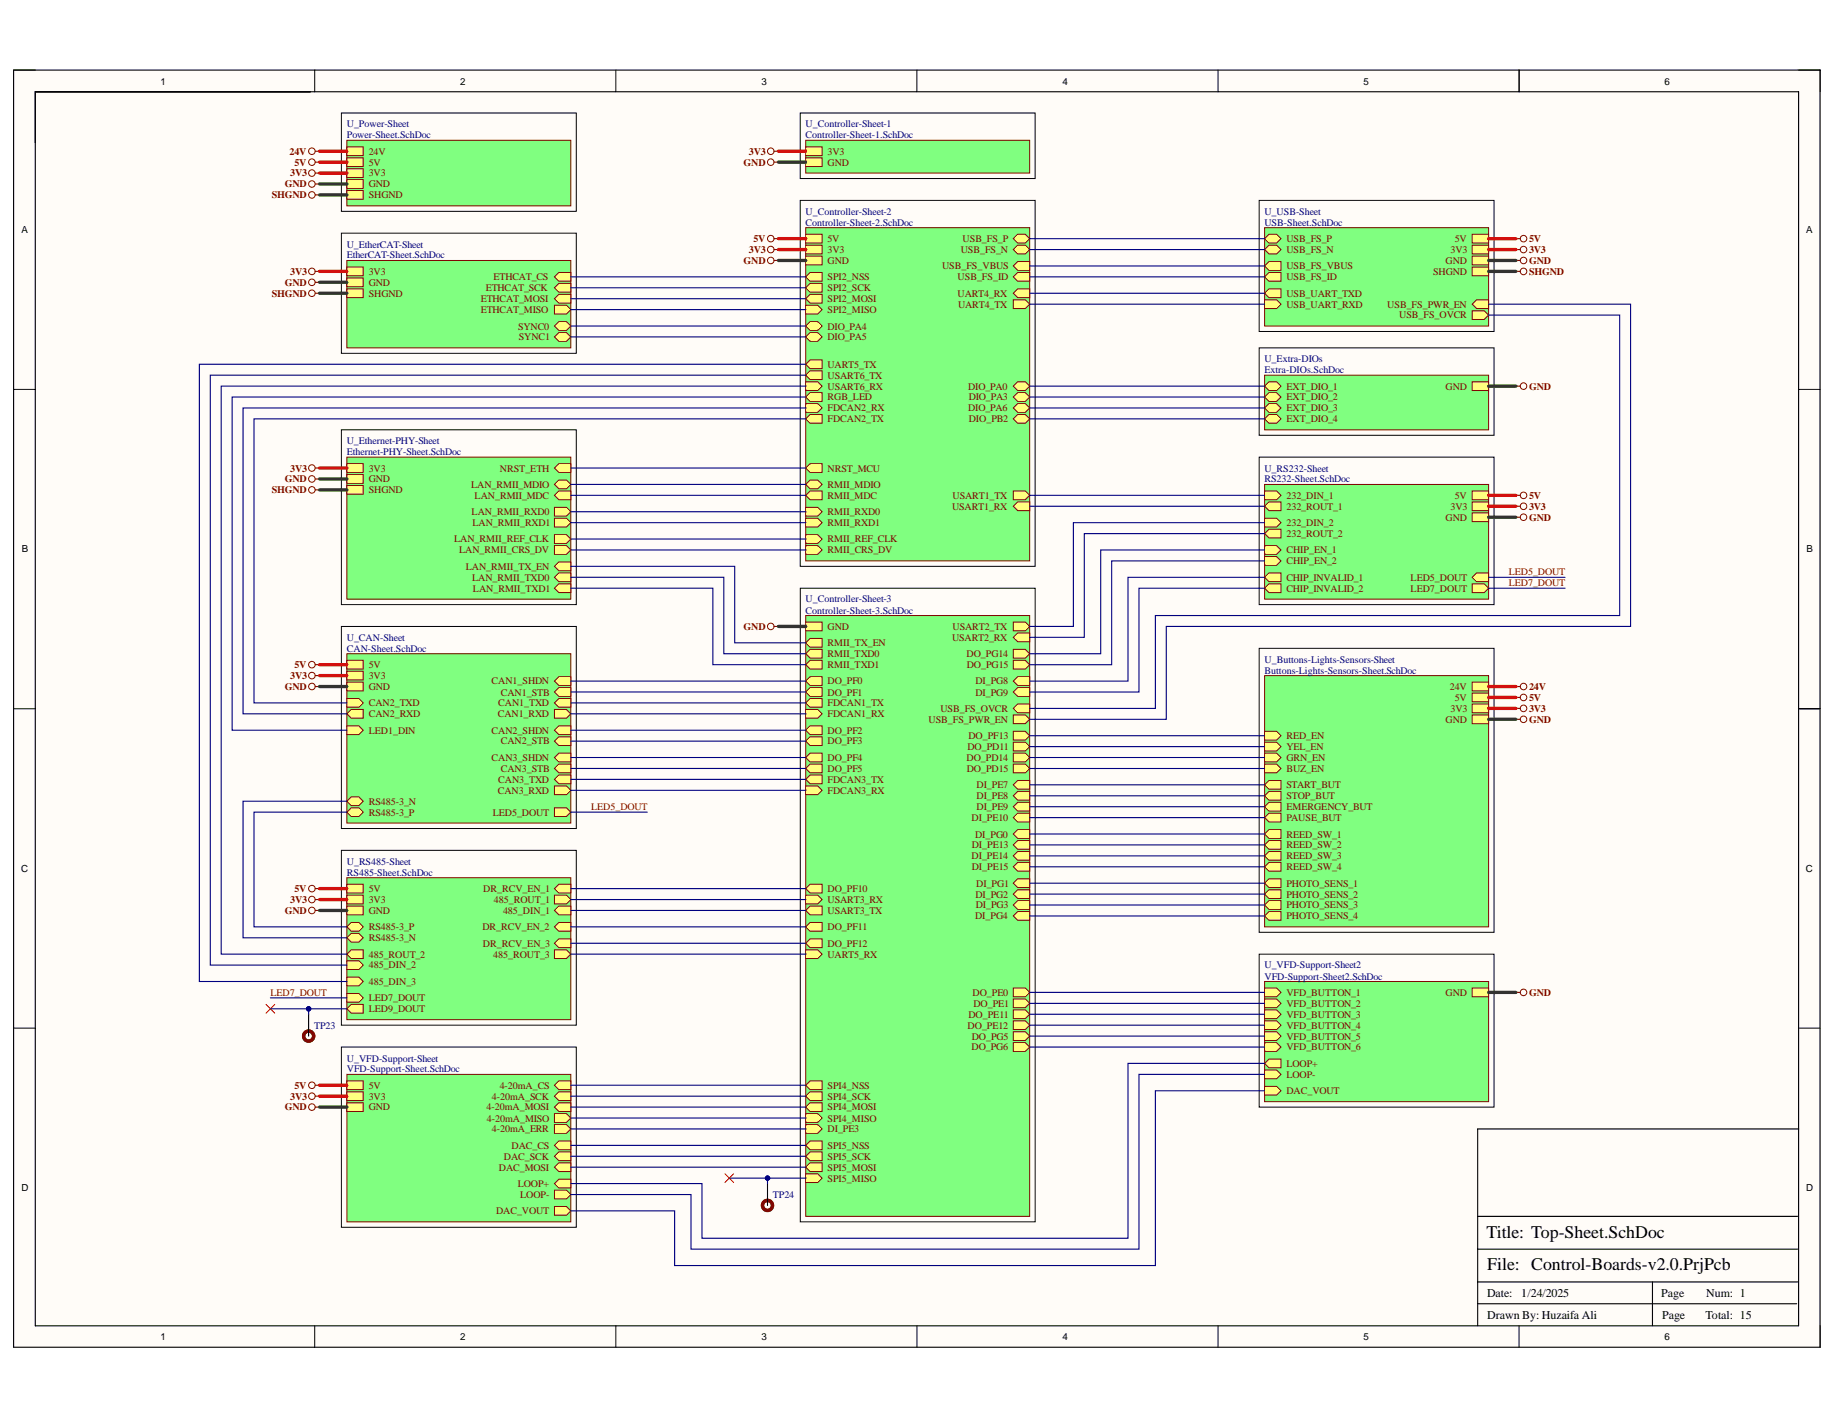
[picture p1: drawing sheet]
<svg xmlns="http://www.w3.org/2000/svg" width="279mm" height="216mm" viewBox="0 0 279 216" stroke-linecap="round" stroke-linejoin="round" font-family="sans-serif">
<defs><g id="words">
<g font-size="2.7">
<text x="226.2" y="188.3">Title: Top-Sheet.SchDoc</text>
<text x="226.3" y="193.3">File: Control-Boards-v2.0.PrjPcb</text>
</g>
<g font-size="1.8">
<text x="226.3" y="197.3">Date:</text>
<text x="231.5" y="197.3">1/24/2025</text>
<text x="252.8" y="197.3">Page</text>
<text x="259.6" y="197.3">Num: 1</text>
<text x="226.3" y="200.7">Drawn By: Huzaifa Ali</text>
<text x="252.9" y="200.7">Page</text>
<text x="259.5" y="200.7">Total: 15</text>
</g>
<g font-size="1.5">
<text x="24.4" y="12.9">1</text>
<text x="70" y="12.9">2</text>
<text x="115.9" y="12.9">3</text>
<text x="161.7" y="12.9">4</text>
<text x="207.5" y="12.9">5</text>
<text x="253.3" y="12.9">6</text>
<text x="3.3" y="35.5">A</text>
<text x="274.8" y="35.5">A</text>
<text x="3.3" y="84.1">B</text>
<text x="274.9" y="84.1">B</text>
<text x="3.2" y="132.7">C</text>
<text x="274.8" y="132.7">C</text>
<text x="3.3" y="181.3">D</text>
<text x="274.8" y="181.3">D</text>
<text x="24.4" y="203.9">1</text>
<text x="70" y="203.9">2</text>
<text x="115.9" y="203.9">3</text>
<text x="161.7" y="203.9">4</text>
<text x="207.5" y="203.9">5</text>
<text x="253.3" y="203.9">6</text>
</g>
<g font-size="1.5" fill="#800000">
<text x="44.1" y="23.5">24V</text>
<text x="56.1" y="23.5">24V</text>
<text x="114" y="23.5">3V3</text>
<text x="125.9" y="23.5">3V3</text>
<text x="43.3" y="28.5">GND</text>
<text x="44.2" y="26.9">3V3</text>
<text x="44.8" y="25.2">5V</text>
<text x="56.1" y="28.5">GND</text>
<text x="56.1" y="26.9">3V3</text>
<text x="56.1" y="25.2">5V</text>
<text x="113.2" y="25.2">GND</text>
<text x="125.9" y="25.2">GND</text>
<text x="41.4" y="30.2">SHGND</text>
<text x="56.1" y="30.2">SHGND</text>
<text x="44.2" y="41.8">3V3</text>
<text x="56.1" y="41.8">3V3</text>
<text x="113.2" y="40.2">GND</text>
<text x="114" y="38.5">3V3</text>
<text x="114.6" y="36.8">5V</text>
<text x="125.9" y="40.2">GND</text>
<text x="125.9" y="38.5">3V3</text>
<text x="125.9" y="36.8">5V</text>
<text x="143.4" y="41">USB_FS_VBUS</text>
<text x="146.2" y="38.5">USB_FS_N</text>
<text x="146.5" y="36.8">USB_FS_P</text>
<text x="195.8" y="41">USB_FS_VBUS</text>
<text x="195.8" y="38.5">USB_FS_N</text>
<text x="195.8" y="36.8">USB_FS_P</text>
<text x="218.1" y="41.8">SHGND</text>
<text x="220" y="40.2">GND</text>
<text x="220.8" y="38.5">3V3</text>
<text x="221.4" y="36.8">5V</text>
<text x="232.7" y="40.2">GND</text>
<text x="232.7" y="38.5">3V3</text>
<text x="232.7" y="36.8">5V</text>
<text x="232.7" y="41.8">SHGND</text>
<text x="41.4" y="45.2">SHGND</text>
<text x="43.3" y="43.5">GND</text>
<text x="56.1" y="43.5">GND</text>
<text x="56.1" y="45.2">SHGND</text>
<text x="73.2" y="47.7">ETHCAT_MISO</text>
<text x="73.2" y="46">ETHCAT_MOSI</text>
<text x="73.9" y="44.3">ETHCAT_SCK</text>
<text x="75.1" y="42.7">ETHCAT_CS</text>
<text x="125.9" y="44.3">SPI2_SCK</text>
<text x="125.9" y="42.7">SPI2_NSS</text>
<text x="125.9" y="47.7">SPI2_MISO</text>
<text x="125.9" y="46">SPI2_MOSI</text>
<text x="145.7" y="42.7">USB_FS_ID</text>
<text x="145.7" y="45.2">UART4_RX</text>
<text x="145.8" y="46.8">UART4_TX</text>
<text x="195.8" y="42.7">USB_FS_ID</text>
<text x="195.8" y="46.8">USB_UART_RXD</text>
<text x="195.8" y="45.2">USB_UART_TXD</text>
<text x="211.1" y="46.8">USB_FS_PWR_EN</text>
<text x="78.8" y="50.1">SYNC0</text>
<text x="79" y="51.8">SYNC1</text>
<text x="125.9" y="50.1">DIO_PA4</text>
<text x="125.9" y="51.8">DIO_PA5</text>
<text x="212.9" y="48.5">USB_FS_OVCR</text>
<text x="125.9" y="57.6">USART6_TX</text>
<text x="125.9" y="59.3">USART6_RX</text>
<text x="125.9" y="55.9">UART5_TX</text>
<text x="147.3" y="59.3">DIO_PA0</text>
<text x="195.8" y="59.3">EXT_DIO_1</text>
<text x="220" y="59.3">GND</text>
<text x="232.7" y="59.3">GND</text>
<text x="125.9" y="62.6">FDCAN2_RX</text>
<text x="125.9" y="64.3">FDCAN2_TX</text>
<text x="125.9" y="60.9">RGB_LED</text>
<text x="147.3" y="62.6">DIO_PA6</text>
<text x="147.4" y="60.9">DIO_PA3</text>
<text x="147.4" y="64.3">DIO_PB2</text>
<text x="195.8" y="60.9">EXT_DIO_2</text>
<text x="195.8" y="62.6">EXT_DIO_3</text>
<text x="195.8" y="64.3">EXT_DIO_4</text>
<text x="44.2" y="71.8">3V3</text>
<text x="56.1" y="71.8">3V3</text>
<text x="76.1" y="71.8">NRST_ETH</text>
<text x="125.9" y="71.8">NRST_MCU</text>
<text x="41.4" y="75.1">SHGND</text>
<text x="43.3" y="73.4">GND</text>
<text x="56.1" y="73.4">GND</text>
<text x="56.1" y="75.1">SHGND</text>
<text x="71.7" y="74.2">LAN_RMII_MDIO</text>
<text x="72.2" y="75.9">LAN_RMII_MDC</text>
<text x="125.9" y="74.2">RMII_MDIO</text>
<text x="125.9" y="75.9">RMII_MDC</text>
<text x="144.9" y="77.5">USART1_RX</text>
<text x="145" y="75.9">USART1_TX</text>
<text x="195.8" y="75.9">232_DIN_1</text>
<text x="195.8" y="77.5">232_ROUT_1</text>
<text x="220.8" y="77.5">3V3</text>
<text x="221.4" y="75.9">5V</text>
<text x="232.7" y="77.5">3V3</text>
<text x="232.7" y="75.9">5V</text>
<text x="69.1" y="82.5">LAN_RMII_REF_CLK</text>
<text x="71.8" y="78.4">LAN_RMII_RXD0</text>
<text x="71.9" y="80">LAN_RMII_RXD1</text>
<text x="125.9" y="82.5">RMII_REF_CLK</text>
<text x="125.9" y="78.4">RMII_RXD0</text>
<text x="125.9" y="80">RMII_RXD1</text>
<text x="195.8" y="80">232_DIN_2</text>
<text x="195.8" y="81.7">232_ROUT_2</text>
<text x="220" y="79.2">GND</text>
<text x="232.7" y="79.2">GND</text>
<text x="69.9" y="84.2">LAN_RMII_CRS_DV</text>
<text x="70.9" y="86.7">LAN_RMII_TX_EN</text>
<text x="71.9" y="88.4">LAN_RMII_TXD0</text>
<text x="125.9" y="84.2">RMII_CRS_DV</text>
<text x="195.8" y="84.2">CHIP_EN_1</text>
<text x="195.8" y="88.4">CHIP_INVALID_1</text>
<text x="195.8" y="85.9">CHIP_EN_2</text>
<text x="214.7" y="88.4">LED5_DOUT</text>
<text x="229.6" y="87.5">LED5_DOUT</text>
<text x="229.6" y="89.2">LED7_DOUT</text>
<text x="72" y="90">LAN_RMII_TXD1</text>
<text x="113.2" y="95.9">GND</text>
<text x="125.9" y="95.9">GND</text>
<text x="145" y="95.9">USART2_TX</text>
<text x="195.8" y="90">CHIP_INVALID_2</text>
<text x="214.7" y="90">LED7_DOUT</text>
<text x="44.8" y="101.6">5V</text>
<text x="56.1" y="101.6">5V</text>
<text x="125.9" y="98.3">RMII_TX_EN</text>
<text x="125.9" y="101.6">RMII_TXD1</text>
<text x="125.9" y="100">RMII_TXD0</text>
<text x="144.9" y="97.5">USART2_RX</text>
<text x="147.1" y="100">DO_PG14</text>
<text x="147.1" y="101.6">DO_PG15</text>
<text x="43.3" y="105">GND</text>
<text x="44.2" y="103.3">3V3</text>
<text x="56.1" y="105">GND</text>
<text x="56.1" y="103.3">3V3</text>
<text x="56.1" y="107.5">CAN2_TXD</text>
<text x="74.8" y="104.1">CAN1_SHDN</text>
<text x="75.8" y="107.5">CAN1_TXD</text>
<text x="76.2" y="105.8">CAN1_STB</text>
<text x="125.9" y="107.5">FDCAN1_TX</text>
<text x="125.9" y="104.1">DO_PF0</text>
<text x="125.9" y="105.8">DO_PF1</text>
<text x="148.4" y="104.1">DI_PG8</text>
<text x="148.4" y="105.8">DI_PG9</text>
<text x="220.6" y="105">24V</text>
<text x="221.4" y="106.6">5V</text>
<text x="232.7" y="106.6">5V</text>
<text x="232.7" y="105">24V</text>
<text x="56.1" y="109.1">CAN2_RXD</text>
<text x="56.1" y="111.6">LED1_DIN</text>
<text x="74.8" y="111.6">CAN2_SHDN</text>
<text x="75.7" y="109.1">CAN1_RXD</text>
<text x="76.2" y="113.3">CAN2_STB</text>
<text x="125.9" y="109.1">FDCAN1_RX</text>
<text x="125.9" y="111.6">DO_PF2</text>
<text x="125.9" y="113.3">DO_PF3</text>
<text x="141.3" y="110">USB_FS_PWR_EN</text>
<text x="143.1" y="108.3">USB_FS_OVCR</text>
<text x="147.4" y="112.5">DO_PF13</text>
<text x="195.8" y="112.5">RED_EN</text>
<text x="220" y="110">GND</text>
<text x="220.8" y="108.3">3V3</text>
<text x="232.7" y="110">GND</text>
<text x="232.7" y="108.3">3V3</text>
<text x="74.8" y="115.8">CAN3_SHDN</text>
<text x="75.8" y="119.1">CAN3_TXD</text>
<text x="76.2" y="117.5">CAN3_STB</text>
<text x="125.9" y="119.1">FDCAN3_TX</text>
<text x="125.9" y="115.8">DO_PF4</text>
<text x="125.9" y="117.5">DO_PF5</text>
<text x="147.1" y="115.8">DO_PD14</text>
<text x="147.1" y="117.5">DO_PD15</text>
<text x="147.2" y="114.1">DO_PD11</text>
<text x="148.6" y="119.9">DI_PE7</text>
<text x="195.8" y="117.5">BUZ_EN</text>
<text x="195.8" y="115.8">GRN_EN</text>
<text x="195.8" y="114.1">YEL_EN</text>
<text x="195.8" y="119.9">START_BUT</text>
<text x="56.1" y="122.4">RS485-3_N</text>
<text x="56.1" y="124.1">RS485-3_P</text>
<text x="75" y="124.1">LED5_DOUT</text>
<text x="75.7" y="120.8">CAN3_RXD</text>
<text x="90" y="123.2">LED5_DOUT</text>
<text x="125.9" y="120.8">FDCAN3_RX</text>
<text x="147.8" y="124.9">DI_PE10</text>
<text x="148.6" y="121.6">DI_PE8</text>
<text x="148.6" y="123.2">DI_PE9</text>
<text x="195.8" y="121.6">STOP_BUT</text>
<text x="195.8" y="123.2">EMERGENCY_BUT</text>
<text x="195.8" y="124.9">PAUSE_BUT</text>
<text x="147.8" y="130.7">DI_PE14</text>
<text x="147.9" y="129.1">DI_PE13</text>
<text x="148.4" y="127.4">DI_PG0</text>
<text x="195.8" y="130.7">REED_SW_3</text>
<text x="195.8" y="127.4">REED_SW_1</text>
<text x="195.8" y="129.1">REED_SW_2</text>
<text x="44.2" y="137.4">3V3</text>
<text x="44.8" y="135.7">5V</text>
<text x="56.1" y="137.4">3V3</text>
<text x="56.1" y="135.7">5V</text>
<text x="73.5" y="135.7">DR_RCV_EN_1</text>
<text x="75.2" y="137.4">485_ROUT_1</text>
<text x="125.9" y="137.4">USART3_RX</text>
<text x="125.9" y="135.7">DO_PF10</text>
<text x="147.9" y="132.4">DI_PE15</text>
<text x="148.4" y="136.6">DI_PG2</text>
<text x="148.6" y="134.9">DI_PG1</text>
<text x="195.8" y="132.4">REED_SW_4</text>
<text x="195.8" y="134.9">PHOTO_SENS_1</text>
<text x="195.8" y="136.6">PHOTO_SENS_2</text>
<text x="43.3" y="139.1">GND</text>
<text x="56.1" y="139.1">GND</text>
<text x="56.1" y="143.2">RS485-3_N</text>
<text x="56.1" y="141.6">RS485-3_P</text>
<text x="73.4" y="141.6">DR_RCV_EN_2</text>
<text x="76.5" y="139.1">485_DIN_1</text>
<text x="125.9" y="139.1">USART3_TX</text>
<text x="125.9" y="141.6">DO_PF11</text>
<text x="148.4" y="139.9">DI_PG4</text>
<text x="148.5" y="138.2">DI_PG3</text>
<text x="195.8" y="138.2">PHOTO_SENS_3</text>
<text x="195.8" y="139.9">PHOTO_SENS_4</text>
<text x="56.1" y="145.7">485_ROUT_2</text>
<text x="56.1" y="147.3">485_DIN_2</text>
<text x="56.1" y="149.8">485_DIN_3</text>
<text x="73.5" y="144">DR_RCV_EN_3</text>
<text x="75.1" y="145.7">485_ROUT_3</text>
<text x="125.9" y="145.7">UART5_RX</text>
<text x="125.9" y="144">DO_PF12</text>
<text x="41.1" y="151.5">LED7_DOUT</text>
<text x="56.1" y="152.3">LED7_DOUT</text>
<text x="56.1" y="154">LED9_DOUT</text>
<text x="147.4" y="154.8">DO_PE11</text>
<text x="148" y="151.5">DO_PE0</text>
<text x="148.1" y="153.2">DO_PE1</text>
<text x="195.8" y="151.5">VFD_BUTTON_1</text>
<text x="195.8" y="153.2">VFD_BUTTON_2</text>
<text x="195.8" y="154.8">VFD_BUTTON_3</text>
<text x="220" y="151.5">GND</text>
<text x="232.7" y="151.5">GND</text>
<text x="147.3" y="156.5">DO_PE12</text>
<text x="147.8" y="159.8">DO_PG6</text>
<text x="147.9" y="158.2">DO_PG5</text>
<text x="195.8" y="156.5">VFD_BUTTON_4</text>
<text x="195.8" y="158.2">VFD_BUTTON_5</text>
<text x="195.8" y="159.8">VFD_BUTTON_6</text>
<text x="44.2" y="167.3">3V3</text>
<text x="44.8" y="165.7">5V</text>
<text x="56.1" y="167.3">3V3</text>
<text x="56.1" y="165.7">5V</text>
<text x="74.9" y="167.3">4-20mA_SCK</text>
<text x="76" y="165.7">4-20mA_CS</text>
<text x="125.9" y="167.3">SPI4_SCK</text>
<text x="125.9" y="165.7">SPI4_NSS</text>
<text x="195.8" y="162.3">LOOP+</text>
<text x="195.8" y="164">LOOP-</text>
<text x="195.8" y="166.5">DAC_VOUT</text>
<text x="43.3" y="169">GND</text>
<text x="56.1" y="169">GND</text>
<text x="74.1" y="169">4-20mA_MOSI</text>
<text x="74.1" y="170.6">4-20mA_MISO</text>
<text x="74.9" y="172.3">4-20mA_ERR</text>
<text x="125.9" y="172.3">DI_PE3</text>
<text x="125.9" y="170.6">SPI4_MISO</text>
<text x="125.9" y="169">SPI4_MOSI</text>
<text x="75.9" y="178.1">DAC_MOSI</text>
<text x="76.7" y="176.4">DAC_SCK</text>
<text x="77.9" y="174.8">DAC_CS</text>
<text x="125.9" y="174.8">SPI5_NSS</text>
<text x="125.9" y="176.4">SPI5_SCK</text>
<text x="125.9" y="179.8">SPI5_MISO</text>
<text x="125.9" y="178.1">SPI5_MOSI</text>
<text x="75.5" y="184.8">DAC_VOUT</text>
<text x="78.8" y="180.6">LOOP+</text>
<text x="79.2" y="182.3">LOOP-</text>
</g>
<g font-size="1.5" fill="#000080">
<text x="52.8" y="19.4">U_Power-Sheet</text>
<text x="52.8" y="21.1">Power-Sheet.SchDoc</text>
<text x="122.6" y="19.4">U_Controller-Sheet-1</text>
<text x="122.6" y="21.1">Controller-Sheet-1.SchDoc</text>
<text x="122.6" y="32.7">U_Controller-Sheet-2</text>
<text x="122.6" y="34.3">Controller-Sheet-2.SchDoc</text>
<text x="192.4" y="32.7">U_USB-Sheet</text>
<text x="192.4" y="34.3">USB-Sheet.SchDoc</text>
<text x="52.8" y="37.7">U_EtherCAT-Sheet</text>
<text x="52.8" y="39.3">EtherCAT-Sheet.SchDoc</text>
<text x="192.4" y="55.1">U_Extra-DIOs</text>
<text x="192.4" y="56.8">Extra-DIOs.SchDoc</text>
<text x="52.8" y="67.6">U_Ethernet-PHY-Sheet</text>
<text x="52.8" y="69.3">Ethernet-PHY-Sheet.SchDoc</text>
<text x="192.4" y="71.8">U_RS232-Sheet</text>
<text x="192.4" y="73.4">RS232-Sheet.SchDoc</text>
<text x="122.6" y="91.7">U_Controller-Sheet-3</text>
<text x="122.6" y="93.4">Controller-Sheet-3.SchDoc</text>
<text x="52.8" y="97.5">U_CAN-Sheet</text>
<text x="52.8" y="99.1">CAN-Sheet.SchDoc</text>
<text x="192.4" y="100.8">U_Buttons-Lights-Sensors-Sheet</text>
<text x="192.4" y="102.5">Buttons-Lights-Sensors-Sheet.SchDoc</text>
<text x="52.8" y="131.6">U_RS485-Sheet</text>
<text x="52.8" y="133.2">RS485-Sheet.SchDoc</text>
<text x="192.4" y="147.3">U_VFD-Support-Sheet2</text>
<text x="192.4" y="149">VFD-Support-Sheet2.SchDoc</text>
<text x="47.8" y="156.5">TP23</text>
<text x="52.8" y="161.5">U_VFD-Support-Sheet</text>
<text x="52.8" y="163.2">VFD-Support-Sheet.SchDoc</text>
<text x="117.6" y="182.3">TP24</text>
</g>
</g></defs>
<g fill="#fffcf8">
<path d="M2.1 10.7h274.9v194.3h-274.9z" fill-rule="evenodd"/>
<path d="M5.4 14h268.3v187.7h-268.3z" fill-rule="evenodd"/>
</g>
<g fill="none" stroke="#000" stroke-width=".15">
<path d="M2.1 10.7h3.3M47.9 10.7v3.3M93.7 10.7v3.3M139.5 10.7v3.3M185.4 10.7v3.3M231.2 10.7v3.3M273.7 10.7h3.3v3.3M2.1 59.2h3.3M273.7 59.2h3.3M2.1 107.8h3.3M273.7 107.8h3.3M2.1 156.4h3.3"/>
<path d="M273.7 156.4h3.3M47.9 201.7v3.3M93.7 201.7v3.3M139.5 201.7v3.3M185.4 201.7v3.3M231.2 201.7v3.3M277 201.7v3.3"/>
</g>
<path d="M2.1 10.7h274.9v194.3h-274.9zM5.4 14h268.3v187.7h-268.3zM231.2 10.7v3.3M273.7 107.8h3.3M273.7 171.8h-48.8v29.9M224.9 198.4h48.5M224.9 195h48.7M224.9 190.1h48.7M224.9 185.1h48.7M251.5 195v6.7" fill="none" stroke="#000" stroke-width=".17"/>
<path d="M52.8 21.3h34.1v10h-34.1z" fill-rule="evenodd" fill="#80ff80"/>
<path d="M52.8 21.3h34.1v10h-34.1z" fill="none" stroke="#800000" stroke-width=".15"/>
<path d="M52.8 27.3h2.5v1.4h-2.5z" fill-rule="evenodd" fill="#ffff80"/>
<path d="M52.8 27.3h2.5v1.4h-2.5z" fill="none" stroke="#800000" stroke-width=".15"/>
<path d="M52.8 25.7h2.5v1.3h-2.5z" fill-rule="evenodd" fill="#ffff80"/>
<path d="M52.8 25.7h2.5v1.3h-2.5z" fill="none" stroke="#800000" stroke-width=".15"/>
<path d="M52.8 24h2.5v1.3h-2.5z" fill-rule="evenodd" fill="#ffff80"/>
<path d="M52.8 24h2.5v1.3h-2.5z" fill="none" stroke="#800000" stroke-width=".15"/>
<path d="M52.8 22.3h2.5v1.4h-2.5z" fill-rule="evenodd" fill="#ffff80"/>
<path d="M52.8 22.3h2.5v1.4h-2.5z" fill="none" stroke="#800000" stroke-width=".15"/>
<path d="M52.8 29h2.5v1.3h-2.5z" fill-rule="evenodd" fill="#ffff80"/>
<path d="M52.8 29h2.5v1.3h-2.5z" fill="none" stroke="#800000" stroke-width=".15"/>
<path d="M122.6 21.3h34.1v5h-34.1z" fill-rule="evenodd" fill="#80ff80"/>
<path d="M122.6 21.3h34.1v5h-34.1z" fill="none" stroke="#800000" stroke-width=".15"/>
<path d="M122.6 24h2.5v1.3h-2.5z" fill-rule="evenodd" fill="#ffff80"/>
<path d="M122.6 24h2.5v1.3h-2.5z" fill="none" stroke="#800000" stroke-width=".15"/>
<path d="M122.6 22.3h2.5v1.4h-2.5z" fill-rule="evenodd" fill="#ffff80"/>
<path d="M122.6 22.3h2.5v1.4h-2.5z" fill="none" stroke="#800000" stroke-width=".15"/>
<path d="M122.6 34.6h34.1v50.7h-34.1z" fill-rule="evenodd" fill="#80ff80"/>
<path d="M122.6 34.6h34.1v50.7h-34.1z" fill="none" stroke="#800000" stroke-width=".15"/>
<path d="M122.6 39h2.5v1.3h-2.5z" fill-rule="evenodd" fill="#ffff80"/>
<path d="M122.6 39h2.5v1.3h-2.5z" fill="none" stroke="#800000" stroke-width=".15"/>
<path d="M122.6 37.3h2.5v1.3h-2.5z" fill-rule="evenodd" fill="#ffff80"/>
<path d="M122.6 37.3h2.5v1.3h-2.5z" fill="none" stroke="#800000" stroke-width=".15"/>
<path d="M122.6 35.6h2.5v1.4h-2.5z" fill-rule="evenodd" fill="#ffff80"/>
<path d="M122.6 35.6h2.5v1.4h-2.5z" fill="none" stroke="#800000" stroke-width=".15"/>
<path d="M122.6 81.3h1.8l.7 .7-.7 .7h-1.8z" fill-rule="evenodd" fill="#ffff80"/>
<path d="M122.6 81.3h1.8l.7 .7-.7 .7h-1.8z" fill="none" stroke="#800000" stroke-width=".15"/>
<path d="M122.6 73.7l.7-.7h1.1l.7 .7-.7 .7h-1.1z" fill-rule="evenodd" fill="#ffff80"/>
<path d="M122.6 73.7l.7-.7h1.1l.7 .7-.7 .7h-1.1z" fill="none" stroke="#800000" stroke-width=".15"/>
<path d="M122.6 83h1.8l.7 .7-.7 .6h-1.8z" fill-rule="evenodd" fill="#ffff80"/>
<path d="M122.6 83h1.8l.7 .7-.7 .6h-1.8z" fill="none" stroke="#800000" stroke-width=".15"/>
<path d="M122.6 61.4h1.8l.7 .7-.7 .6h-1.8z" fill-rule="evenodd" fill="#ffff80"/>
<path d="M122.6 61.4h1.8l.7 .7-.7 .6h-1.8z" fill="none" stroke="#800000" stroke-width=".15"/>
<path d="M122.6 75.4l.7-.7h1.8v1.3h-1.8z" fill-rule="evenodd" fill="#ffff80"/>
<path d="M122.6 75.4l.7-.7h1.8v1.3h-1.8z" fill="none" stroke="#800000" stroke-width=".15"/>
<path d="M122.6 77.2h1.8l.7 .7-.7 .6h-1.8z" fill-rule="evenodd" fill="#ffff80"/>
<path d="M122.6 77.2h1.8l.7 .7-.7 .6h-1.8z" fill="none" stroke="#800000" stroke-width=".15"/>
<path d="M122.6 78.9h1.8l.7 .6-.7 .7h-1.8z" fill-rule="evenodd" fill="#ffff80"/>
<path d="M122.6 78.9h1.8l.7 .6-.7 .7h-1.8z" fill="none" stroke="#800000" stroke-width=".15"/>
<path d="M154.2 40.5l.7-.7h1.8v1.3h-1.8z" fill-rule="evenodd" fill="#ffff80"/>
<path d="M154.2 40.5l.7-.7h1.8v1.3h-1.8z" fill="none" stroke="#800000" stroke-width=".15"/>
<path d="M154.2 42.1l.7-.6h1.8v1.3h-1.8z" fill-rule="evenodd" fill="#ffff80"/>
<path d="M154.2 42.1l.7-.6h1.8v1.3h-1.8z" fill="none" stroke="#800000" stroke-width=".15"/>
<path d="M154.2 38l.7-.7h1.1l.7 .7-.7 .6h-1.1z" fill-rule="evenodd" fill="#ffff80"/>
<path d="M154.2 38l.7-.7h1.1l.7 .7-.7 .6h-1.1z" fill="none" stroke="#800000" stroke-width=".15"/>
<path d="M154.2 36.3l.7-.7h1.1l.7 .7-.7 .7h-1.1z" fill-rule="evenodd" fill="#ffff80"/>
<path d="M154.2 36.3l.7-.7h1.1l.7 .7-.7 .7h-1.1z" fill="none" stroke="#800000" stroke-width=".15"/>
<path d="M122.6 57.1l.7-.7h1.8v1.3h-1.8z" fill-rule="evenodd" fill="#ffff80"/>
<path d="M122.6 57.1l.7-.7h1.8v1.3h-1.8z" fill="none" stroke="#800000" stroke-width=".15"/>
<path d="M122.6 58.1h1.8l.7 .6-.7 .7h-1.8z" fill-rule="evenodd" fill="#ffff80"/>
<path d="M122.6 58.1h1.8l.7 .6-.7 .7h-1.8z" fill="none" stroke="#800000" stroke-width=".15"/>
<path d="M154.2 45.6h1.8l.7 .7-.7 .6h-1.8z" fill-rule="evenodd" fill="#ffff80"/>
<path d="M154.2 45.6h1.8l.7 .7-.7 .6h-1.8z" fill="none" stroke="#800000" stroke-width=".15"/>
<path d="M154.2 44.6l.7-.6h1.8v1.3h-1.8z" fill-rule="evenodd" fill="#ffff80"/>
<path d="M154.2 44.6l.7-.6h1.8v1.3h-1.8z" fill="none" stroke="#800000" stroke-width=".15"/>
<path d="M122.6 55.4l.7-.6h1.8v1.3h-1.8z" fill-rule="evenodd" fill="#ffff80"/>
<path d="M122.6 55.4l.7-.6h1.8v1.3h-1.8z" fill="none" stroke="#800000" stroke-width=".15"/>
<path d="M122.6 71.2l.7-.7h1.8v1.4h-1.8z" fill-rule="evenodd" fill="#ffff80"/>
<path d="M122.6 71.2l.7-.7h1.8v1.4h-1.8z" fill="none" stroke="#800000" stroke-width=".15"/>
<path d="M154.2 74.7h1.8l.7 .7-.7 .6h-1.8z" fill-rule="evenodd" fill="#ffff80"/>
<path d="M154.2 74.7h1.8l.7 .7-.7 .6h-1.8z" fill="none" stroke="#800000" stroke-width=".15"/>
<path d="M154.2 77l.7-.6h1.8v1.3h-1.8z" fill-rule="evenodd" fill="#ffff80"/>
<path d="M154.2 77l.7-.6h1.8v1.3h-1.8z" fill="none" stroke="#800000" stroke-width=".15"/>
<path d="M122.6 43.8l.7-.7h1.8v1.4h-1.8z" fill-rule="evenodd" fill="#ffff80"/>
<path d="M122.6 43.8l.7-.7h1.8v1.4h-1.8z" fill="none" stroke="#800000" stroke-width=".15"/>
<path d="M122.6 42.1l.7-.6h1.8v1.3h-1.8z" fill-rule="evenodd" fill="#ffff80"/>
<path d="M122.6 42.1l.7-.6h1.8v1.3h-1.8z" fill="none" stroke="#800000" stroke-width=".15"/>
<path d="M122.6 63.7l.7-.6h1.8v1.3h-1.8z" fill-rule="evenodd" fill="#ffff80"/>
<path d="M122.6 63.7l.7-.6h1.8v1.3h-1.8z" fill="none" stroke="#800000" stroke-width=".15"/>
<path d="M122.6 46.4h1.8l.7 .7-.7 .7h-1.8z" fill-rule="evenodd" fill="#ffff80"/>
<path d="M122.6 46.4h1.8l.7 .7-.7 .7h-1.8z" fill="none" stroke="#800000" stroke-width=".15"/>
<path d="M122.6 45.5l.7-.7h1.8v1.3h-1.8z" fill-rule="evenodd" fill="#ffff80"/>
<path d="M122.6 45.5l.7-.7h1.8v1.3h-1.8z" fill="none" stroke="#800000" stroke-width=".15"/>
<path d="M154.2 58.7l.7-.6h1.1l.7 .6-.7 .7h-1.1z" fill-rule="evenodd" fill="#ffff80"/>
<path d="M154.2 58.7l.7-.6h1.1l.7 .6-.7 .7h-1.1z" fill="none" stroke="#800000" stroke-width=".15"/>
<path d="M154.2 60.4l.7-.7h1.1l.7 .7-.7 .7h-1.1z" fill-rule="evenodd" fill="#ffff80"/>
<path d="M154.2 60.4l.7-.7h1.1l.7 .7-.7 .7h-1.1z" fill="none" stroke="#800000" stroke-width=".15"/>
<path d="M122.6 49.6l.7-.7h1.1l.7 .7-.7 .7h-1.1z" fill-rule="evenodd" fill="#ffff80"/>
<path d="M122.6 49.6l.7-.7h1.1l.7 .7-.7 .7h-1.1z" fill="none" stroke="#800000" stroke-width=".15"/>
<path d="M122.6 51.3l.7-.7h1.1l.7 .7-.7 .6h-1.1z" fill-rule="evenodd" fill="#ffff80"/>
<path d="M122.6 51.3l.7-.7h1.1l.7 .7-.7 .6h-1.1z" fill="none" stroke="#800000" stroke-width=".15"/>
<path d="M154.2 62.1l.7-.7h1.1l.7 .7-.7 .6h-1.1z" fill-rule="evenodd" fill="#ffff80"/>
<path d="M154.2 62.1l.7-.7h1.1l.7 .7-.7 .6h-1.1z" fill="none" stroke="#800000" stroke-width=".15"/>
<path d="M154.2 63.7l.7-.6h1.1l.7 .6-.7 .7h-1.1z" fill-rule="evenodd" fill="#ffff80"/>
<path d="M154.2 63.7l.7-.6h1.1l.7 .6-.7 .7h-1.1z" fill="none" stroke="#800000" stroke-width=".15"/>
<path d="M122.6 60.4l.7-.7h1.8v1.4h-1.8z" fill-rule="evenodd" fill="#ffff80"/>
<path d="M122.6 60.4l.7-.7h1.8v1.4h-1.8z" fill="none" stroke="#800000" stroke-width=".15"/>
<path d="M122.6 93.7h34.1v91.4h-34.1z" fill-rule="evenodd" fill="#80ff80"/>
<path d="M122.6 93.7h34.1v91.4h-34.1z" fill="none" stroke="#800000" stroke-width=".15"/>
<path d="M122.6 94.6h2.5v1.4h-2.5z" fill-rule="evenodd" fill="#ffff80"/>
<path d="M122.6 94.6h2.5v1.4h-2.5z" fill="none" stroke="#800000" stroke-width=".15"/>
<path d="M122.6 107.9h1.8l.7 .7-.7 .7h-1.8z" fill-rule="evenodd" fill="#ffff80"/>
<path d="M122.6 107.9h1.8l.7 .7-.7 .7h-1.8z" fill="none" stroke="#800000" stroke-width=".15"/>
<path d="M122.6 106.9l.7-.6h1.8v1.3h-1.8z" fill-rule="evenodd" fill="#ffff80"/>
<path d="M122.6 106.9l.7-.6h1.8v1.3h-1.8z" fill="none" stroke="#800000" stroke-width=".15"/>
<path d="M122.6 144.5h1.8l.7 .7-.7 .6h-1.8z" fill-rule="evenodd" fill="#ffff80"/>
<path d="M122.6 144.5h1.8l.7 .7-.7 .6h-1.8z" fill="none" stroke="#800000" stroke-width=".15"/>
<path d="M154.2 94.6h1.8l.7 .7-.7 .7h-1.8z" fill-rule="evenodd" fill="#ffff80"/>
<path d="M154.2 94.6h1.8l.7 .7-.7 .7h-1.8z" fill="none" stroke="#800000" stroke-width=".15"/>
<path d="M154.2 97l.7-.7h1.8v1.3h-1.8z" fill-rule="evenodd" fill="#ffff80"/>
<path d="M154.2 97l.7-.7h1.8v1.3h-1.8z" fill="none" stroke="#800000" stroke-width=".15"/>
<path d="M122.6 138.5l.7-.6h1.8v1.3h-1.8z" fill-rule="evenodd" fill="#ffff80"/>
<path d="M122.6 138.5l.7-.6h1.8v1.3h-1.8z" fill="none" stroke="#800000" stroke-width=".15"/>
<path d="M122.6 136.2h1.8l.7 .7-.7 .6h-1.8z" fill-rule="evenodd" fill="#ffff80"/>
<path d="M122.6 136.2h1.8l.7 .7-.7 .6h-1.8z" fill="none" stroke="#800000" stroke-width=".15"/>
<path d="M154.2 108.8h1.8l.7 .6-.7 .7h-1.8z" fill-rule="evenodd" fill="#ffff80"/>
<path d="M154.2 108.8h1.8l.7 .6-.7 .7h-1.8z" fill="none" stroke="#800000" stroke-width=".15"/>
<path d="M122.6 119.6h1.8l.7 .6-.7 .7h-1.8z" fill-rule="evenodd" fill="#ffff80"/>
<path d="M122.6 119.6h1.8l.7 .6-.7 .7h-1.8z" fill="none" stroke="#800000" stroke-width=".15"/>
<path d="M122.6 118.6l.7-.7h1.8v1.3h-1.8z" fill-rule="evenodd" fill="#ffff80"/>
<path d="M122.6 118.6l.7-.7h1.8v1.3h-1.8z" fill="none" stroke="#800000" stroke-width=".15"/>
<path d="M122.6 97.8l.7-.7h1.8v1.4h-1.8z" fill-rule="evenodd" fill="#ffff80"/>
<path d="M122.6 97.8l.7-.7h1.8v1.4h-1.8z" fill="none" stroke="#800000" stroke-width=".15"/>
<path d="M122.6 101.1l.7-.6h1.8v1.3h-1.8z" fill-rule="evenodd" fill="#ffff80"/>
<path d="M122.6 101.1l.7-.6h1.8v1.3h-1.8z" fill="none" stroke="#800000" stroke-width=".15"/>
<path d="M122.6 99.5l.7-.7h1.8v1.3h-1.8z" fill-rule="evenodd" fill="#ffff80"/>
<path d="M122.6 99.5l.7-.7h1.8v1.3h-1.8z" fill="none" stroke="#800000" stroke-width=".15"/>
<path d="M154.2 107.8l.7-.7h1.8v1.3h-1.8z" fill-rule="evenodd" fill="#ffff80"/>
<path d="M154.2 107.8l.7-.7h1.8v1.3h-1.8z" fill="none" stroke="#800000" stroke-width=".15"/>
<path d="M154.2 150.3h1.8l.7 .7-.7 .7h-1.8z" fill-rule="evenodd" fill="#ffff80"/>
<path d="M154.2 150.3h1.8l.7 .7-.7 .7h-1.8z" fill="none" stroke="#800000" stroke-width=".15"/>
<path d="M154.2 152h1.8l.7 .7-.7 .6h-1.8z" fill-rule="evenodd" fill="#ffff80"/>
<path d="M154.2 152h1.8l.7 .7-.7 .6h-1.8z" fill="none" stroke="#800000" stroke-width=".15"/>
<path d="M122.6 171.1h1.8l.7 .7-.7 .6h-1.8z" fill-rule="evenodd" fill="#ffff80"/>
<path d="M122.6 171.1h1.8l.7 .7-.7 .6h-1.8z" fill="none" stroke="#800000" stroke-width=".15"/>
<path d="M154.2 119.4l.7-.6h1.8v1.3h-1.8z" fill-rule="evenodd" fill="#ffff80"/>
<path d="M154.2 119.4l.7-.6h1.8v1.3h-1.8z" fill="none" stroke="#800000" stroke-width=".15"/>
<path d="M154.2 121.1l.7-.7h1.8v1.3h-1.8z" fill-rule="evenodd" fill="#ffff80"/>
<path d="M154.2 121.1l.7-.7h1.8v1.3h-1.8z" fill="none" stroke="#800000" stroke-width=".15"/>
<path d="M154.2 122.7l.7-.6h1.8v1.3h-1.8z" fill-rule="evenodd" fill="#ffff80"/>
<path d="M154.2 122.7l.7-.6h1.8v1.3h-1.8z" fill="none" stroke="#800000" stroke-width=".15"/>
<path d="M154.2 124.4l.7-.7h1.8v1.4h-1.8z" fill-rule="evenodd" fill="#ffff80"/>
<path d="M154.2 124.4l.7-.7h1.8v1.4h-1.8z" fill="none" stroke="#800000" stroke-width=".15"/>
<path d="M154.2 153.7h1.8l.7 .6-.7 .7h-1.8z" fill-rule="evenodd" fill="#ffff80"/>
<path d="M154.2 153.7h1.8l.7 .6-.7 .7h-1.8z" fill="none" stroke="#800000" stroke-width=".15"/>
<path d="M154.2 155.3h1.8l.7 .7-.7 .6h-1.8z" fill-rule="evenodd" fill="#ffff80"/>
<path d="M154.2 155.3h1.8l.7 .7-.7 .6h-1.8z" fill="none" stroke="#800000" stroke-width=".15"/>
<path d="M154.2 128.6l.7-.7h1.8v1.3h-1.8z" fill-rule="evenodd" fill="#ffff80"/>
<path d="M154.2 128.6l.7-.7h1.8v1.3h-1.8z" fill="none" stroke="#800000" stroke-width=".15"/>
<path d="M154.2 130.2l.7-.6h1.8v1.3h-1.8z" fill-rule="evenodd" fill="#ffff80"/>
<path d="M154.2 130.2l.7-.6h1.8v1.3h-1.8z" fill="none" stroke="#800000" stroke-width=".15"/>
<path d="M154.2 131.9l.7-.7h1.8v1.3h-1.8z" fill-rule="evenodd" fill="#ffff80"/>
<path d="M154.2 131.9l.7-.7h1.8v1.3h-1.8z" fill="none" stroke="#800000" stroke-width=".15"/>
<path d="M154.2 126.9l.7-.7h1.8v1.4h-1.8z" fill-rule="evenodd" fill="#ffff80"/>
<path d="M154.2 126.9l.7-.7h1.8v1.4h-1.8z" fill="none" stroke="#800000" stroke-width=".15"/>
<path d="M154.2 134.4l.7-.7h1.8v1.3h-1.8z" fill-rule="evenodd" fill="#ffff80"/>
<path d="M154.2 134.4l.7-.7h1.8v1.3h-1.8z" fill="none" stroke="#800000" stroke-width=".15"/>
<path d="M154.2 136l.7-.6h1.8v1.3h-1.8z" fill-rule="evenodd" fill="#ffff80"/>
<path d="M154.2 136l.7-.6h1.8v1.3h-1.8z" fill="none" stroke="#800000" stroke-width=".15"/>
<path d="M154.2 137.7l.7-.7h1.8v1.4h-1.8z" fill-rule="evenodd" fill="#ffff80"/>
<path d="M154.2 137.7l.7-.7h1.8v1.4h-1.8z" fill="none" stroke="#800000" stroke-width=".15"/>
<path d="M154.2 139.4l.7-.7h1.8v1.3h-1.8z" fill-rule="evenodd" fill="#ffff80"/>
<path d="M154.2 139.4l.7-.7h1.8v1.3h-1.8z" fill="none" stroke="#800000" stroke-width=".15"/>
<path d="M154.2 157h1.8l.7 .6-.7 .7h-1.8z" fill-rule="evenodd" fill="#ffff80"/>
<path d="M154.2 157h1.8l.7 .6-.7 .7h-1.8z" fill="none" stroke="#800000" stroke-width=".15"/>
<path d="M154.2 158.6h1.8l.7 .7-.7 .7h-1.8z" fill-rule="evenodd" fill="#ffff80"/>
<path d="M154.2 158.6h1.8l.7 .7-.7 .7h-1.8z" fill="none" stroke="#800000" stroke-width=".15"/>
<path d="M154.2 103.6l.7-.6h1.8v1.3h-1.8z" fill-rule="evenodd" fill="#ffff80"/>
<path d="M154.2 103.6l.7-.6h1.8v1.3h-1.8z" fill="none" stroke="#800000" stroke-width=".15"/>
<path d="M154.2 105.3l.7-.7h1.8v1.4h-1.8z" fill-rule="evenodd" fill="#ffff80"/>
<path d="M154.2 105.3l.7-.7h1.8v1.4h-1.8z" fill="none" stroke="#800000" stroke-width=".15"/>
<path d="M122.6 166.8l.7-.7h1.8v1.3h-1.8z" fill-rule="evenodd" fill="#ffff80"/>
<path d="M122.6 166.8l.7-.7h1.8v1.3h-1.8z" fill="none" stroke="#800000" stroke-width=".15"/>
<path d="M122.6 165.1l.7-.6h1.8v1.3h-1.8z" fill-rule="evenodd" fill="#ffff80"/>
<path d="M122.6 165.1l.7-.6h1.8v1.3h-1.8z" fill="none" stroke="#800000" stroke-width=".15"/>
<path d="M122.6 169.4h1.8l.7 .7-.7 .7h-1.8z" fill-rule="evenodd" fill="#ffff80"/>
<path d="M122.6 169.4h1.8l.7 .7-.7 .7h-1.8z" fill="none" stroke="#800000" stroke-width=".15"/>
<path d="M122.6 168.4l.7-.6h1.8v1.3h-1.8z" fill-rule="evenodd" fill="#ffff80"/>
<path d="M122.6 168.4l.7-.6h1.8v1.3h-1.8z" fill="none" stroke="#800000" stroke-width=".15"/>
<path d="M154.2 112.9h1.8l.7 .7-.7 .7h-1.8z" fill-rule="evenodd" fill="#ffff80"/>
<path d="M154.2 112.9h1.8l.7 .7-.7 .7h-1.8z" fill="none" stroke="#800000" stroke-width=".15"/>
<path d="M154.2 114.6h1.8l.7 .7-.7 .6h-1.8z" fill-rule="evenodd" fill="#ffff80"/>
<path d="M154.2 114.6h1.8l.7 .7-.7 .6h-1.8z" fill="none" stroke="#800000" stroke-width=".15"/>
<path d="M154.2 116.3h1.8l.7 .6-.7 .7h-1.8z" fill-rule="evenodd" fill="#ffff80"/>
<path d="M154.2 116.3h1.8l.7 .6-.7 .7h-1.8z" fill="none" stroke="#800000" stroke-width=".15"/>
<path d="M122.6 103.6l.7-.6h1.8v1.3h-1.8z" fill-rule="evenodd" fill="#ffff80"/>
<path d="M122.6 103.6l.7-.6h1.8v1.3h-1.8z" fill="none" stroke="#800000" stroke-width=".15"/>
<path d="M122.6 105.3l.7-.7h1.8v1.4h-1.8z" fill-rule="evenodd" fill="#ffff80"/>
<path d="M122.6 105.3l.7-.7h1.8v1.4h-1.8z" fill="none" stroke="#800000" stroke-width=".15"/>
<path d="M122.6 111.1l.7-.7h1.8v1.4h-1.8z" fill-rule="evenodd" fill="#ffff80"/>
<path d="M122.6 111.1l.7-.7h1.8v1.4h-1.8z" fill="none" stroke="#800000" stroke-width=".15"/>
<path d="M122.6 112.8l.7-.7h1.8v1.3h-1.8z" fill-rule="evenodd" fill="#ffff80"/>
<path d="M122.6 112.8l.7-.7h1.8v1.3h-1.8z" fill="none" stroke="#800000" stroke-width=".15"/>
<path d="M122.6 115.3l.7-.7h1.8v1.3h-1.8z" fill-rule="evenodd" fill="#ffff80"/>
<path d="M122.6 115.3l.7-.7h1.8v1.3h-1.8z" fill="none" stroke="#800000" stroke-width=".15"/>
<path d="M122.6 116.9l.7-.6h1.8v1.3h-1.8z" fill-rule="evenodd" fill="#ffff80"/>
<path d="M122.6 116.9l.7-.6h1.8v1.3h-1.8z" fill="none" stroke="#800000" stroke-width=".15"/>
<path d="M122.6 135.2l.7-.7h1.8v1.4h-1.8z" fill-rule="evenodd" fill="#ffff80"/>
<path d="M122.6 135.2l.7-.7h1.8v1.4h-1.8z" fill="none" stroke="#800000" stroke-width=".15"/>
<path d="M122.6 141l.7-.6h1.8v1.3h-1.8z" fill-rule="evenodd" fill="#ffff80"/>
<path d="M122.6 141l.7-.6h1.8v1.3h-1.8z" fill="none" stroke="#800000" stroke-width=".15"/>
<path d="M122.6 143.5l.7-.7h1.8v1.4h-1.8z" fill-rule="evenodd" fill="#ffff80"/>
<path d="M122.6 143.5l.7-.7h1.8v1.4h-1.8z" fill="none" stroke="#800000" stroke-width=".15"/>
<path d="M154.2 111.3h1.8l.7 .6-.7 .7h-1.8z" fill-rule="evenodd" fill="#ffff80"/>
<path d="M154.2 111.3h1.8l.7 .6-.7 .7h-1.8z" fill="none" stroke="#800000" stroke-width=".15"/>
<path d="M154.2 98.8h1.8l.7 .7-.7 .6h-1.8z" fill-rule="evenodd" fill="#ffff80"/>
<path d="M154.2 98.8h1.8l.7 .7-.7 .6h-1.8z" fill="none" stroke="#800000" stroke-width=".15"/>
<path d="M154.2 100.5h1.8l.7 .6-.7 .7h-1.8z" fill-rule="evenodd" fill="#ffff80"/>
<path d="M154.2 100.5h1.8l.7 .6-.7 .7h-1.8z" fill="none" stroke="#800000" stroke-width=".15"/>
<path d="M122.6 174.3l.7-.7h1.8v1.3h-1.8z" fill-rule="evenodd" fill="#ffff80"/>
<path d="M122.6 174.3l.7-.7h1.8v1.3h-1.8z" fill="none" stroke="#800000" stroke-width=".15"/>
<path d="M122.6 175.9l.7-.6h1.8v1.3h-1.8z" fill-rule="evenodd" fill="#ffff80"/>
<path d="M122.6 175.9l.7-.6h1.8v1.3h-1.8z" fill="none" stroke="#800000" stroke-width=".15"/>
<path d="M122.6 178.6h1.8l.7 .7-.7 .6h-1.8z" fill-rule="evenodd" fill="#ffff80"/>
<path d="M122.6 178.6h1.8l.7 .7-.7 .6h-1.8z" fill="none" stroke="#800000" stroke-width=".15"/>
<path d="M122.6 177.6l.7-.7h1.8v1.4h-1.8z" fill-rule="evenodd" fill="#ffff80"/>
<path d="M122.6 177.6l.7-.7h1.8v1.4h-1.8z" fill="none" stroke="#800000" stroke-width=".15"/>
<path d="M52.8 69.5h34.1v21.7h-34.1z" fill-rule="evenodd" fill="#80ff80"/>
<path d="M52.8 69.5h34.1v21.7h-34.1z" fill="none" stroke="#800000" stroke-width=".15"/>
<path d="M52.8 72.2h2.5v1.3h-2.5z" fill-rule="evenodd" fill="#ffff80"/>
<path d="M52.8 72.2h2.5v1.3h-2.5z" fill="none" stroke="#800000" stroke-width=".15"/>
<path d="M52.8 70.5h2.5v1.4h-2.5z" fill-rule="evenodd" fill="#ffff80"/>
<path d="M52.8 70.5h2.5v1.4h-2.5z" fill="none" stroke="#800000" stroke-width=".15"/>
<path d="M52.8 73.9h2.5v1.3h-2.5z" fill-rule="evenodd" fill="#ffff80"/>
<path d="M52.8 73.9h2.5v1.3h-2.5z" fill="none" stroke="#800000" stroke-width=".15"/>
<path d="M84.4 86.2l.6-.7h1.9v1.3h-1.9z" fill-rule="evenodd" fill="#ffff80"/>
<path d="M84.4 86.2l.6-.7h1.9v1.3h-1.9z" fill="none" stroke="#800000" stroke-width=".15"/>
<path d="M84.4 89.5l.6-.7h1.9v1.4h-1.9z" fill-rule="evenodd" fill="#ffff80"/>
<path d="M84.4 89.5l.6-.7h1.9v1.4h-1.9z" fill="none" stroke="#800000" stroke-width=".15"/>
<path d="M84.4 87.8l.6-.6h1.9v1.3h-1.9z" fill-rule="evenodd" fill="#ffff80"/>
<path d="M84.4 87.8l.6-.6h1.9v1.3h-1.9z" fill="none" stroke="#800000" stroke-width=".15"/>
<path d="M84.4 77.2h1.8l.7 .7-.7 .6h-1.8z" fill-rule="evenodd" fill="#ffff80"/>
<path d="M84.4 77.2h1.8l.7 .7-.7 .6h-1.8z" fill="none" stroke="#800000" stroke-width=".15"/>
<path d="M84.4 78.9h1.8l.7 .6-.7 .7h-1.8z" fill-rule="evenodd" fill="#ffff80"/>
<path d="M84.4 78.9h1.8l.7 .6-.7 .7h-1.8z" fill="none" stroke="#800000" stroke-width=".15"/>
<path d="M84.4 83h1.8l.7 .7-.7 .6h-1.8z" fill-rule="evenodd" fill="#ffff80"/>
<path d="M84.4 83h1.8l.7 .7-.7 .6h-1.8z" fill="none" stroke="#800000" stroke-width=".15"/>
<path d="M84.4 73.7l.6-.7h1.2l.7 .7-.7 .7h-1.2z" fill-rule="evenodd" fill="#ffff80"/>
<path d="M84.4 73.7l.6-.7h1.2l.7 .7-.7 .7h-1.2z" fill="none" stroke="#800000" stroke-width=".15"/>
<path d="M84.4 75.4l.6-.7h1.9v1.3h-1.9z" fill-rule="evenodd" fill="#ffff80"/>
<path d="M84.4 75.4l.6-.7h1.9v1.3h-1.9z" fill="none" stroke="#800000" stroke-width=".15"/>
<path d="M84.4 81.3h1.8l.7 .7-.7 .7h-1.8z" fill-rule="evenodd" fill="#ffff80"/>
<path d="M84.4 81.3h1.8l.7 .7-.7 .7h-1.8z" fill="none" stroke="#800000" stroke-width=".15"/>
<path d="M84.4 71.2l.6-.7h1.9v1.4h-1.9z" fill-rule="evenodd" fill="#ffff80"/>
<path d="M84.4 71.2l.6-.7h1.9v1.4h-1.9z" fill="none" stroke="#800000" stroke-width=".15"/>
<path d="M192.4 34.6h34.1v15h-34.1z" fill-rule="evenodd" fill="#80ff80"/>
<path d="M192.4 34.6h34.1v15h-34.1z" fill="none" stroke="#800000" stroke-width=".15"/>
<path d="M224 39h2.5v1.3h-2.5z" fill-rule="evenodd" fill="#ffff80"/>
<path d="M224 39h2.5v1.3h-2.5z" fill="none" stroke="#800000" stroke-width=".15"/>
<path d="M224 37.3h2.5v1.3h-2.5z" fill-rule="evenodd" fill="#ffff80"/>
<path d="M224 37.3h2.5v1.3h-2.5z" fill="none" stroke="#800000" stroke-width=".15"/>
<path d="M224 35.6h2.5v1.4h-2.5z" fill-rule="evenodd" fill="#ffff80"/>
<path d="M224 35.6h2.5v1.4h-2.5z" fill="none" stroke="#800000" stroke-width=".15"/>
<path d="M224 40.6h2.5v1.4h-2.5z" fill-rule="evenodd" fill="#ffff80"/>
<path d="M224 40.6h2.5v1.4h-2.5z" fill="none" stroke="#800000" stroke-width=".15"/>
<path d="M224 46.3l.7-.7h1.8v1.3h-1.8z" fill-rule="evenodd" fill="#ffff80"/>
<path d="M224 46.3l.7-.7h1.8v1.3h-1.8z" fill="none" stroke="#800000" stroke-width=".15"/>
<path d="M224 47.3h1.9l.6 .6-.6 .7h-1.9z" fill-rule="evenodd" fill="#ffff80"/>
<path d="M224 47.3h1.9l.6 .6-.6 .7h-1.9z" fill="none" stroke="#800000" stroke-width=".15"/>
<path d="M192.4 40.5l.7-.7h1.8v1.3h-1.8z" fill-rule="evenodd" fill="#ffff80"/>
<path d="M192.4 40.5l.7-.7h1.8v1.3h-1.8z" fill="none" stroke="#800000" stroke-width=".15"/>
<path d="M192.4 42.1l.7-.6h1.8v1.3h-1.8z" fill-rule="evenodd" fill="#ffff80"/>
<path d="M192.4 42.1l.7-.6h1.8v1.3h-1.8z" fill="none" stroke="#800000" stroke-width=".15"/>
<path d="M192.4 38l.7-.7h1.2l.6 .7-.6 .6h-1.2z" fill-rule="evenodd" fill="#ffff80"/>
<path d="M192.4 38l.7-.7h1.2l.6 .7-.6 .6h-1.2z" fill="none" stroke="#800000" stroke-width=".15"/>
<path d="M192.4 36.3l.7-.7h1.2l.6 .7-.6 .7h-1.2z" fill-rule="evenodd" fill="#ffff80"/>
<path d="M192.4 36.3l.7-.7h1.2l.6 .7-.6 .7h-1.2z" fill="none" stroke="#800000" stroke-width=".15"/>
<path d="M192.4 45.6h1.9l.6 .7-.6 .6h-1.9z" fill-rule="evenodd" fill="#ffff80"/>
<path d="M192.4 45.6h1.9l.6 .7-.6 .6h-1.9z" fill="none" stroke="#800000" stroke-width=".15"/>
<path d="M192.4 44.6l.7-.6h1.8v1.3h-1.8z" fill-rule="evenodd" fill="#ffff80"/>
<path d="M192.4 44.6l.7-.6h1.8v1.3h-1.8z" fill="none" stroke="#800000" stroke-width=".15"/>
<path d="M52.8 99.5h34.1v25.7h-34.1z" fill-rule="evenodd" fill="#80ff80"/>
<path d="M52.8 99.5h34.1v25.7h-34.1z" fill="none" stroke="#800000" stroke-width=".15"/>
<path d="M52.8 103.8h2.5v1.3h-2.5z" fill-rule="evenodd" fill="#ffff80"/>
<path d="M52.8 103.8h2.5v1.3h-2.5z" fill="none" stroke="#800000" stroke-width=".15"/>
<path d="M52.8 102.1h2.5v1.4h-2.5z" fill-rule="evenodd" fill="#ffff80"/>
<path d="M52.8 102.1h2.5v1.4h-2.5z" fill="none" stroke="#800000" stroke-width=".15"/>
<path d="M52.8 100.5h2.5v1.3h-2.5z" fill-rule="evenodd" fill="#ffff80"/>
<path d="M52.8 100.5h2.5v1.3h-2.5z" fill="none" stroke="#800000" stroke-width=".15"/>
<path d="M84.4 105.3l.6-.7h1.9v1.4h-1.9z" fill-rule="evenodd" fill="#ffff80"/>
<path d="M84.4 105.3l.6-.7h1.9v1.4h-1.9z" fill="none" stroke="#800000" stroke-width=".15"/>
<path d="M84.4 106.9l.6-.6h1.9v1.3h-1.9z" fill-rule="evenodd" fill="#ffff80"/>
<path d="M84.4 106.9l.6-.6h1.9v1.3h-1.9z" fill="none" stroke="#800000" stroke-width=".15"/>
<path d="M84.4 107.9h1.8l.7 .7-.7 .7h-1.8z" fill-rule="evenodd" fill="#ffff80"/>
<path d="M84.4 107.9h1.8l.7 .7-.7 .7h-1.8z" fill="none" stroke="#800000" stroke-width=".15"/>
<path d="M84.4 103.6l.6-.6h1.9v1.3h-1.9z" fill-rule="evenodd" fill="#ffff80"/>
<path d="M84.4 103.6l.6-.6h1.9v1.3h-1.9z" fill="none" stroke="#800000" stroke-width=".15"/>
<path d="M84.4 112.8l.6-.7h1.9v1.3h-1.9z" fill-rule="evenodd" fill="#ffff80"/>
<path d="M84.4 112.8l.6-.7h1.9v1.3h-1.9z" fill="none" stroke="#800000" stroke-width=".15"/>
<path d="M52.8 106.3h1.8l.7 .6-.7 .7h-1.8z" fill-rule="evenodd" fill="#ffff80"/>
<path d="M52.8 106.3h1.8l.7 .6-.7 .7h-1.8z" fill="none" stroke="#800000" stroke-width=".15"/>
<path d="M52.8 108.6l.7-.7h1.8v1.4h-1.8z" fill-rule="evenodd" fill="#ffff80"/>
<path d="M52.8 108.6l.7-.7h1.8v1.4h-1.8z" fill="none" stroke="#800000" stroke-width=".15"/>
<path d="M84.4 111.1l.6-.7h1.9v1.4h-1.9z" fill-rule="evenodd" fill="#ffff80"/>
<path d="M84.4 111.1l.6-.7h1.9v1.4h-1.9z" fill="none" stroke="#800000" stroke-width=".15"/>
<path d="M84.4 116.9l.6-.6h1.9v1.3h-1.9z" fill-rule="evenodd" fill="#ffff80"/>
<path d="M84.4 116.9l.6-.6h1.9v1.3h-1.9z" fill="none" stroke="#800000" stroke-width=".15"/>
<path d="M84.4 118.6l.6-.7h1.9v1.3h-1.9z" fill-rule="evenodd" fill="#ffff80"/>
<path d="M84.4 118.6l.6-.7h1.9v1.3h-1.9z" fill="none" stroke="#800000" stroke-width=".15"/>
<path d="M84.4 119.6h1.8l.7 .6-.7 .7h-1.8z" fill-rule="evenodd" fill="#ffff80"/>
<path d="M84.4 119.6h1.8l.7 .6-.7 .7h-1.8z" fill="none" stroke="#800000" stroke-width=".15"/>
<path d="M84.4 115.3l.6-.7h1.9v1.3h-1.9z" fill-rule="evenodd" fill="#ffff80"/>
<path d="M84.4 115.3l.6-.7h1.9v1.3h-1.9z" fill="none" stroke="#800000" stroke-width=".15"/>
<path d="M52.8 110.4h1.8l.7 .7-.7 .7h-1.8z" fill-rule="evenodd" fill="#ffff80"/>
<path d="M52.8 110.4h1.8l.7 .7-.7 .7h-1.8z" fill="none" stroke="#800000" stroke-width=".15"/>
<path d="M84.4 122.9h1.8l.7 .7-.7 .6h-1.8z" fill-rule="evenodd" fill="#ffff80"/>
<path d="M84.4 122.9h1.8l.7 .7-.7 .6h-1.8z" fill="none" stroke="#800000" stroke-width=".15"/>
<path d="M52.8 121.9l.7-.7h1.1l.7 .7-.7 .7h-1.1z" fill-rule="evenodd" fill="#ffff80"/>
<path d="M52.8 121.9l.7-.7h1.1l.7 .7-.7 .7h-1.1z" fill="none" stroke="#800000" stroke-width=".15"/>
<path d="M52.8 123.6l.7-.7h1.1l.7 .7-.7 .6h-1.1z" fill-rule="evenodd" fill="#ffff80"/>
<path d="M52.8 123.6l.7-.7h1.1l.7 .7-.7 .6h-1.1z" fill="none" stroke="#800000" stroke-width=".15"/>
<path d="M52.8 133.5h34.1v21.6h-34.1z" fill-rule="evenodd" fill="#80ff80"/>
<path d="M52.8 133.5h34.1v21.6h-34.1z" fill="none" stroke="#800000" stroke-width=".15"/>
<path d="M52.8 137.9h2.5v1.3h-2.5z" fill-rule="evenodd" fill="#ffff80"/>
<path d="M52.8 137.9h2.5v1.3h-2.5z" fill="none" stroke="#800000" stroke-width=".15"/>
<path d="M52.8 136.2h2.5v1.3h-2.5z" fill-rule="evenodd" fill="#ffff80"/>
<path d="M52.8 136.2h2.5v1.3h-2.5z" fill="none" stroke="#800000" stroke-width=".15"/>
<path d="M52.8 134.5h2.5v1.4h-2.5z" fill-rule="evenodd" fill="#ffff80"/>
<path d="M52.8 134.5h2.5v1.4h-2.5z" fill="none" stroke="#800000" stroke-width=".15"/>
<path d="M84.4 135.2l.6-.7h1.9v1.4h-1.9z" fill-rule="evenodd" fill="#ffff80"/>
<path d="M84.4 135.2l.6-.7h1.9v1.4h-1.9z" fill="none" stroke="#800000" stroke-width=".15"/>
<path d="M84.4 136.2h1.8l.7 .7-.7 .6h-1.8z" fill-rule="evenodd" fill="#ffff80"/>
<path d="M84.4 136.2h1.8l.7 .7-.7 .6h-1.8z" fill="none" stroke="#800000" stroke-width=".15"/>
<path d="M84.4 138.5l.6-.6h1.9v1.3h-1.9z" fill-rule="evenodd" fill="#ffff80"/>
<path d="M84.4 138.5l.6-.6h1.9v1.3h-1.9z" fill="none" stroke="#800000" stroke-width=".15"/>
<path d="M84.4 141l.6-.6h1.9v1.3h-1.9z" fill-rule="evenodd" fill="#ffff80"/>
<path d="M84.4 141l.6-.6h1.9v1.3h-1.9z" fill="none" stroke="#800000" stroke-width=".15"/>
<path d="M52.8 145.2l.7-.7h1.8v1.3h-1.8z" fill-rule="evenodd" fill="#ffff80"/>
<path d="M52.8 145.2l.7-.7h1.8v1.3h-1.8z" fill="none" stroke="#800000" stroke-width=".15"/>
<path d="M52.8 146.2h1.8l.7 .6-.7 .7h-1.8z" fill-rule="evenodd" fill="#ffff80"/>
<path d="M52.8 146.2h1.8l.7 .6-.7 .7h-1.8z" fill="none" stroke="#800000" stroke-width=".15"/>
<path d="M84.4 143.5l.6-.7h1.9v1.4h-1.9z" fill-rule="evenodd" fill="#ffff80"/>
<path d="M84.4 143.5l.6-.7h1.9v1.4h-1.9z" fill="none" stroke="#800000" stroke-width=".15"/>
<path d="M84.4 144.5h1.8l.7 .7-.7 .6h-1.8z" fill-rule="evenodd" fill="#ffff80"/>
<path d="M84.4 144.5h1.8l.7 .7-.7 .6h-1.8z" fill="none" stroke="#800000" stroke-width=".15"/>
<path d="M52.8 148.7h1.8l.7 .6-.7 .7h-1.8z" fill-rule="evenodd" fill="#ffff80"/>
<path d="M52.8 148.7h1.8l.7 .6-.7 .7h-1.8z" fill="none" stroke="#800000" stroke-width=".15"/>
<path d="M52.8 151.2h1.8l.7 .6-.7 .7h-1.8z" fill-rule="evenodd" fill="#ffff80"/>
<path d="M52.8 151.2h1.8l.7 .6-.7 .7h-1.8z" fill="none" stroke="#800000" stroke-width=".15"/>
<path d="M52.8 153.5l.7-.7h1.8v1.4h-1.8z" fill-rule="evenodd" fill="#ffff80"/>
<path d="M52.8 153.5l.7-.7h1.8v1.4h-1.8z" fill="none" stroke="#800000" stroke-width=".15"/>
<path d="M52.8 142.7l.7-.7h1.1l.7 .7-.7 .6h-1.1z" fill-rule="evenodd" fill="#ffff80"/>
<path d="M52.8 142.7l.7-.7h1.1l.7 .7-.7 .6h-1.1z" fill="none" stroke="#800000" stroke-width=".15"/>
<path d="M52.8 141l.7-.6h1.1l.7 .6-.7 .7h-1.1z" fill-rule="evenodd" fill="#ffff80"/>
<path d="M52.8 141l.7-.6h1.1l.7 .6-.7 .7h-1.1z" fill="none" stroke="#800000" stroke-width=".15"/>
<path d="M192.4 73.7h34.1v17.5h-34.1z" fill-rule="evenodd" fill="#80ff80"/>
<path d="M192.4 73.7h34.1v17.5h-34.1z" fill="none" stroke="#800000" stroke-width=".15"/>
<path d="M224 78h2.5v1.4h-2.5z" fill-rule="evenodd" fill="#ffff80"/>
<path d="M224 78h2.5v1.4h-2.5z" fill="none" stroke="#800000" stroke-width=".15"/>
<path d="M224 76.4h2.5v1.3h-2.5z" fill-rule="evenodd" fill="#ffff80"/>
<path d="M224 76.4h2.5v1.3h-2.5z" fill="none" stroke="#800000" stroke-width=".15"/>
<path d="M224 74.7h2.5v1.3h-2.5z" fill-rule="evenodd" fill="#ffff80"/>
<path d="M224 74.7h2.5v1.3h-2.5z" fill="none" stroke="#800000" stroke-width=".15"/>
<path d="M192.4 74.7h1.9l.6 .7-.6 .6h-1.9z" fill-rule="evenodd" fill="#ffff80"/>
<path d="M192.4 74.7h1.9l.6 .7-.6 .6h-1.9z" fill="none" stroke="#800000" stroke-width=".15"/>
<path d="M192.4 77l.7-.6h1.8v1.3h-1.8z" fill-rule="evenodd" fill="#ffff80"/>
<path d="M192.4 77l.7-.6h1.8v1.3h-1.8z" fill="none" stroke="#800000" stroke-width=".15"/>
<path d="M192.4 83h1.9l.6 .7-.6 .6h-1.9z" fill-rule="evenodd" fill="#ffff80"/>
<path d="M192.4 83h1.9l.6 .7-.6 .6h-1.9z" fill="none" stroke="#800000" stroke-width=".15"/>
<path d="M192.4 87.8l.7-.6h1.8v1.3h-1.8z" fill-rule="evenodd" fill="#ffff80"/>
<path d="M192.4 87.8l.7-.6h1.8v1.3h-1.8z" fill="none" stroke="#800000" stroke-width=".15"/>
<path d="M192.4 78.9h1.9l.6 .6-.6 .7h-1.9z" fill-rule="evenodd" fill="#ffff80"/>
<path d="M192.4 78.9h1.9l.6 .6-.6 .7h-1.9z" fill="none" stroke="#800000" stroke-width=".15"/>
<path d="M192.4 81.2l.7-.7h1.8v1.3h-1.8z" fill-rule="evenodd" fill="#ffff80"/>
<path d="M192.4 81.2l.7-.7h1.8v1.3h-1.8z" fill="none" stroke="#800000" stroke-width=".15"/>
<path d="M192.4 84.7h1.9l.6 .6-.6 .7h-1.9z" fill-rule="evenodd" fill="#ffff80"/>
<path d="M192.4 84.7h1.9l.6 .6-.6 .7h-1.9z" fill="none" stroke="#800000" stroke-width=".15"/>
<path d="M192.4 89.5l.7-.7h1.8v1.4h-1.8z" fill-rule="evenodd" fill="#ffff80"/>
<path d="M192.4 89.5l.7-.7h1.8v1.4h-1.8z" fill="none" stroke="#800000" stroke-width=".15"/>
<path d="M224 87.8l.7-.6h1.8v1.3h-1.8z" fill-rule="evenodd" fill="#ffff80"/>
<path d="M224 87.8l.7-.6h1.8v1.3h-1.8z" fill="none" stroke="#800000" stroke-width=".15"/>
<path d="M224 88.8h1.9l.6 .7-.6 .7h-1.9z" fill-rule="evenodd" fill="#ffff80"/>
<path d="M224 88.8h1.9l.6 .7-.6 .7h-1.9z" fill="none" stroke="#800000" stroke-width=".15"/>
<path d="M52.8 39.6h34.1v13.3h-34.1z" fill-rule="evenodd" fill="#80ff80"/>
<path d="M52.8 39.6h34.1v13.3h-34.1z" fill="none" stroke="#800000" stroke-width=".15"/>
<path d="M52.8 42.3h2.5v1.3h-2.5z" fill-rule="evenodd" fill="#ffff80"/>
<path d="M52.8 42.3h2.5v1.3h-2.5z" fill="none" stroke="#800000" stroke-width=".15"/>
<path d="M52.8 40.6h2.5v1.4h-2.5z" fill-rule="evenodd" fill="#ffff80"/>
<path d="M52.8 40.6h2.5v1.4h-2.5z" fill="none" stroke="#800000" stroke-width=".15"/>
<path d="M52.8 44h2.5v1.3h-2.5z" fill-rule="evenodd" fill="#ffff80"/>
<path d="M52.8 44h2.5v1.3h-2.5z" fill="none" stroke="#800000" stroke-width=".15"/>
<path d="M84.4 43.8l.6-.7h1.9v1.4h-1.9z" fill-rule="evenodd" fill="#ffff80"/>
<path d="M84.4 43.8l.6-.7h1.9v1.4h-1.9z" fill="none" stroke="#800000" stroke-width=".15"/>
<path d="M84.4 42.1l.6-.6h1.9v1.3h-1.9z" fill-rule="evenodd" fill="#ffff80"/>
<path d="M84.4 42.1l.6-.6h1.9v1.3h-1.9z" fill="none" stroke="#800000" stroke-width=".15"/>
<path d="M84.4 46.4h1.8l.7 .7-.7 .7h-1.8z" fill-rule="evenodd" fill="#ffff80"/>
<path d="M84.4 46.4h1.8l.7 .7-.7 .7h-1.8z" fill="none" stroke="#800000" stroke-width=".15"/>
<path d="M84.4 45.5l.6-.7h1.9v1.3h-1.9z" fill-rule="evenodd" fill="#ffff80"/>
<path d="M84.4 45.5l.6-.7h1.9v1.3h-1.9z" fill="none" stroke="#800000" stroke-width=".15"/>
<path d="M84.4 51.3l.6-.7h1.2l.7 .7-.7 .6h-1.2z" fill-rule="evenodd" fill="#ffff80"/>
<path d="M84.4 51.3l.6-.7h1.2l.7 .7-.7 .6h-1.2z" fill="none" stroke="#800000" stroke-width=".15"/>
<path d="M84.4 49.6l.6-.7h1.2l.7 .7-.7 .7h-1.2z" fill-rule="evenodd" fill="#ffff80"/>
<path d="M84.4 49.6l.6-.7h1.2l.7 .7-.7 .7h-1.2z" fill="none" stroke="#800000" stroke-width=".15"/>
<path d="M192.4 57.1h34.1v8.3h-34.1z" fill-rule="evenodd" fill="#80ff80"/>
<path d="M192.4 57.1h34.1v8.3h-34.1z" fill="none" stroke="#800000" stroke-width=".15"/>
<path d="M224 58.1h2.5v1.3h-2.5z" fill-rule="evenodd" fill="#ffff80"/>
<path d="M224 58.1h2.5v1.3h-2.5z" fill="none" stroke="#800000" stroke-width=".15"/>
<path d="M192.4 58.8l.7-.7h1.2l.6 .7-.6 .6h-1.2z" fill-rule="evenodd" fill="#ffff80"/>
<path d="M192.4 58.8l.7-.7h1.2l.6 .7-.6 .6h-1.2z" fill="none" stroke="#800000" stroke-width=".15"/>
<path d="M192.4 60.4l.7-.7h1.2l.6 .7-.6 .7h-1.2z" fill-rule="evenodd" fill="#ffff80"/>
<path d="M192.4 60.4l.7-.7h1.2l.6 .7-.6 .7h-1.2z" fill="none" stroke="#800000" stroke-width=".15"/>
<path d="M192.4 62.1l.7-.7h1.2l.6 .7-.6 .6h-1.2z" fill-rule="evenodd" fill="#ffff80"/>
<path d="M192.4 62.1l.7-.7h1.2l.6 .7-.6 .6h-1.2z" fill="none" stroke="#800000" stroke-width=".15"/>
<path d="M192.4 63.7l.7-.6h1.2l.6 .6-.6 .7h-1.2z" fill-rule="evenodd" fill="#ffff80"/>
<path d="M192.4 63.7l.7-.6h1.2l.6 .6-.6 .7h-1.2z" fill="none" stroke="#800000" stroke-width=".15"/>
<path d="M192.4 102.8h34.1v38.2h-34.1z" fill-rule="evenodd" fill="#80ff80"/>
<path d="M192.4 102.8h34.1v38.2h-34.1z" fill="none" stroke="#800000" stroke-width=".15"/>
<path d="M224 108.8h2.5v1.3h-2.5z" fill-rule="evenodd" fill="#ffff80"/>
<path d="M224 108.8h2.5v1.3h-2.5z" fill="none" stroke="#800000" stroke-width=".15"/>
<path d="M224 107.1h2.5v1.4h-2.5z" fill-rule="evenodd" fill="#ffff80"/>
<path d="M224 107.1h2.5v1.4h-2.5z" fill="none" stroke="#800000" stroke-width=".15"/>
<path d="M224 105.4h2.5v1.4h-2.5z" fill-rule="evenodd" fill="#ffff80"/>
<path d="M224 105.4h2.5v1.4h-2.5z" fill="none" stroke="#800000" stroke-width=".15"/>
<path d="M224 103.8h2.5v1.3h-2.5z" fill-rule="evenodd" fill="#ffff80"/>
<path d="M224 103.8h2.5v1.3h-2.5z" fill="none" stroke="#800000" stroke-width=".15"/>
<path d="M192.4 116.3h1.9l.6 .6-.6 .7h-1.9z" fill-rule="evenodd" fill="#ffff80"/>
<path d="M192.4 116.3h1.9l.6 .6-.6 .7h-1.9z" fill="none" stroke="#800000" stroke-width=".15"/>
<path d="M192.4 114.6h1.9l.6 .7-.6 .6h-1.9z" fill-rule="evenodd" fill="#ffff80"/>
<path d="M192.4 114.6h1.9l.6 .7-.6 .6h-1.9z" fill="none" stroke="#800000" stroke-width=".15"/>
<path d="M192.4 111.3h1.9l.6 .6-.6 .7h-1.9z" fill-rule="evenodd" fill="#ffff80"/>
<path d="M192.4 111.3h1.9l.6 .6-.6 .7h-1.9z" fill="none" stroke="#800000" stroke-width=".15"/>
<path d="M192.4 112.9h1.9l.6 .7-.6 .7h-1.9z" fill-rule="evenodd" fill="#ffff80"/>
<path d="M192.4 112.9h1.9l.6 .7-.6 .7h-1.9z" fill="none" stroke="#800000" stroke-width=".15"/>
<path d="M192.4 121.1l.7-.7h1.8v1.3h-1.8z" fill-rule="evenodd" fill="#ffff80"/>
<path d="M192.4 121.1l.7-.7h1.8v1.3h-1.8z" fill="none" stroke="#800000" stroke-width=".15"/>
<path d="M192.4 122.7l.7-.6h1.8v1.3h-1.8z" fill-rule="evenodd" fill="#ffff80"/>
<path d="M192.4 122.7l.7-.6h1.8v1.3h-1.8z" fill="none" stroke="#800000" stroke-width=".15"/>
<path d="M192.4 124.4l.7-.7h1.8v1.4h-1.8z" fill-rule="evenodd" fill="#ffff80"/>
<path d="M192.4 124.4l.7-.7h1.8v1.4h-1.8z" fill="none" stroke="#800000" stroke-width=".15"/>
<path d="M192.4 119.4l.7-.6h1.8v1.3h-1.8z" fill-rule="evenodd" fill="#ffff80"/>
<path d="M192.4 119.4l.7-.6h1.8v1.3h-1.8z" fill="none" stroke="#800000" stroke-width=".15"/>
<path d="M192.4 130.2l.7-.6h1.8v1.3h-1.8z" fill-rule="evenodd" fill="#ffff80"/>
<path d="M192.4 130.2l.7-.6h1.8v1.3h-1.8z" fill="none" stroke="#800000" stroke-width=".15"/>
<path d="M192.4 126.9l.7-.7h1.8v1.4h-1.8z" fill-rule="evenodd" fill="#ffff80"/>
<path d="M192.4 126.9l.7-.7h1.8v1.4h-1.8z" fill="none" stroke="#800000" stroke-width=".15"/>
<path d="M192.4 131.9l.7-.7h1.8v1.3h-1.8z" fill-rule="evenodd" fill="#ffff80"/>
<path d="M192.4 131.9l.7-.7h1.8v1.3h-1.8z" fill="none" stroke="#800000" stroke-width=".15"/>
<path d="M192.4 128.6l.7-.7h1.8v1.3h-1.8z" fill-rule="evenodd" fill="#ffff80"/>
<path d="M192.4 128.6l.7-.7h1.8v1.3h-1.8z" fill="none" stroke="#800000" stroke-width=".15"/>
<path d="M192.4 137.7l.7-.7h1.8v1.4h-1.8z" fill-rule="evenodd" fill="#ffff80"/>
<path d="M192.4 137.7l.7-.7h1.8v1.4h-1.8z" fill="none" stroke="#800000" stroke-width=".15"/>
<path d="M192.4 134.4l.7-.7h1.8v1.3h-1.8z" fill-rule="evenodd" fill="#ffff80"/>
<path d="M192.4 134.4l.7-.7h1.8v1.3h-1.8z" fill="none" stroke="#800000" stroke-width=".15"/>
<path d="M192.4 139.4l.7-.7h1.8v1.3h-1.8z" fill-rule="evenodd" fill="#ffff80"/>
<path d="M192.4 139.4l.7-.7h1.8v1.3h-1.8z" fill="none" stroke="#800000" stroke-width=".15"/>
<path d="M192.4 136l.7-.6h1.8v1.3h-1.8z" fill-rule="evenodd" fill="#ffff80"/>
<path d="M192.4 136l.7-.6h1.8v1.3h-1.8z" fill="none" stroke="#800000" stroke-width=".15"/>
<path d="M52.8 163.5h34.1v22.4h-34.1z" fill-rule="evenodd" fill="#80ff80"/>
<path d="M52.8 163.5h34.1v22.4h-34.1z" fill="none" stroke="#800000" stroke-width=".15"/>
<path d="M52.8 167.8h2.5v1.3h-2.5z" fill-rule="evenodd" fill="#ffff80"/>
<path d="M52.8 167.8h2.5v1.3h-2.5z" fill="none" stroke="#800000" stroke-width=".15"/>
<path d="M52.8 166.1h2.5v1.3h-2.5z" fill-rule="evenodd" fill="#ffff80"/>
<path d="M52.8 166.1h2.5v1.3h-2.5z" fill="none" stroke="#800000" stroke-width=".15"/>
<path d="M52.8 164.5h2.5v1.3h-2.5z" fill-rule="evenodd" fill="#ffff80"/>
<path d="M52.8 164.5h2.5v1.3h-2.5z" fill="none" stroke="#800000" stroke-width=".15"/>
<path d="M84.4 166.8l.6-.7h1.9v1.3h-1.9z" fill-rule="evenodd" fill="#ffff80"/>
<path d="M84.4 166.8l.6-.7h1.9v1.3h-1.9z" fill="none" stroke="#800000" stroke-width=".15"/>
<path d="M84.4 165.1l.6-.6h1.9v1.3h-1.9z" fill-rule="evenodd" fill="#ffff80"/>
<path d="M84.4 165.1l.6-.6h1.9v1.3h-1.9z" fill="none" stroke="#800000" stroke-width=".15"/>
<path d="M84.4 169.4h1.8l.7 .7-.7 .7h-1.8z" fill-rule="evenodd" fill="#ffff80"/>
<path d="M84.4 169.4h1.8l.7 .7-.7 .7h-1.8z" fill="none" stroke="#800000" stroke-width=".15"/>
<path d="M84.4 168.4l.6-.6h1.9v1.3h-1.9z" fill-rule="evenodd" fill="#ffff80"/>
<path d="M84.4 168.4l.6-.6h1.9v1.3h-1.9z" fill="none" stroke="#800000" stroke-width=".15"/>
<path d="M84.4 175.9l.6-.6h1.9v1.3h-1.9z" fill-rule="evenodd" fill="#ffff80"/>
<path d="M84.4 175.9l.6-.6h1.9v1.3h-1.9z" fill="none" stroke="#800000" stroke-width=".15"/>
<path d="M84.4 174.3l.6-.7h1.9v1.3h-1.9z" fill-rule="evenodd" fill="#ffff80"/>
<path d="M84.4 174.3l.6-.7h1.9v1.3h-1.9z" fill="none" stroke="#800000" stroke-width=".15"/>
<path d="M84.4 177.6l.6-.7h1.9v1.4h-1.9z" fill-rule="evenodd" fill="#ffff80"/>
<path d="M84.4 177.6l.6-.7h1.9v1.4h-1.9z" fill="none" stroke="#800000" stroke-width=".15"/>
<path d="M84.4 180.1l.6-.7h1.9v1.3h-1.9z" fill-rule="evenodd" fill="#ffff80"/>
<path d="M84.4 180.1l.6-.7h1.9v1.3h-1.9z" fill="none" stroke="#800000" stroke-width=".15"/>
<path d="M84.4 181.1h1.8l.7 .6-.7 .7h-1.8z" fill-rule="evenodd" fill="#ffff80"/>
<path d="M84.4 181.1h1.8l.7 .6-.7 .7h-1.8z" fill="none" stroke="#800000" stroke-width=".15"/>
<path d="M84.4 183.6h1.8l.7 .6-.7 .7h-1.8z" fill-rule="evenodd" fill="#ffff80"/>
<path d="M84.4 183.6h1.8l.7 .6-.7 .7h-1.8z" fill="none" stroke="#800000" stroke-width=".15"/>
<path d="M84.4 171.1h1.8l.7 .7-.7 .6h-1.8z" fill-rule="evenodd" fill="#ffff80"/>
<path d="M84.4 171.1h1.8l.7 .7-.7 .6h-1.8z" fill="none" stroke="#800000" stroke-width=".15"/>
<path d="M192.4 149.3h34.1v18.3h-34.1z" fill-rule="evenodd" fill="#80ff80"/>
<path d="M192.4 149.3h34.1v18.3h-34.1z" fill="none" stroke="#800000" stroke-width=".15"/>
<path d="M224 150.3h2.5v1.4h-2.5z" fill-rule="evenodd" fill="#ffff80"/>
<path d="M224 150.3h2.5v1.4h-2.5z" fill="none" stroke="#800000" stroke-width=".15"/>
<path d="M192.4 161.8l.7-.7h1.8v1.4h-1.8z" fill-rule="evenodd" fill="#ffff80"/>
<path d="M192.4 161.8l.7-.7h1.8v1.4h-1.8z" fill="none" stroke="#800000" stroke-width=".15"/>
<path d="M192.4 162.8h1.9l.6 .7-.6 .6h-1.9z" fill-rule="evenodd" fill="#ffff80"/>
<path d="M192.4 162.8h1.9l.6 .7-.6 .6h-1.9z" fill="none" stroke="#800000" stroke-width=".15"/>
<path d="M192.4 165.3h1.9l.6 .7-.6 .6h-1.9z" fill-rule="evenodd" fill="#ffff80"/>
<path d="M192.4 165.3h1.9l.6 .7-.6 .6h-1.9z" fill="none" stroke="#800000" stroke-width=".15"/>
<path d="M192.4 150.3h1.9l.6 .7-.6 .7h-1.9z" fill-rule="evenodd" fill="#ffff80"/>
<path d="M192.4 150.3h1.9l.6 .7-.6 .7h-1.9z" fill="none" stroke="#800000" stroke-width=".15"/>
<path d="M192.4 152h1.9l.6 .7-.6 .6h-1.9z" fill-rule="evenodd" fill="#ffff80"/>
<path d="M192.4 152h1.9l.6 .7-.6 .6h-1.9z" fill="none" stroke="#800000" stroke-width=".15"/>
<path d="M192.4 153.7h1.9l.6 .6-.6 .7h-1.9z" fill-rule="evenodd" fill="#ffff80"/>
<path d="M192.4 153.7h1.9l.6 .6-.6 .7h-1.9z" fill="none" stroke="#800000" stroke-width=".15"/>
<path d="M192.4 155.3h1.9l.6 .7-.6 .6h-1.9z" fill-rule="evenodd" fill="#ffff80"/>
<path d="M192.4 155.3h1.9l.6 .7-.6 .6h-1.9z" fill="none" stroke="#800000" stroke-width=".15"/>
<path d="M192.4 157h1.9l.6 .6-.6 .7h-1.9z" fill-rule="evenodd" fill="#ffff80"/>
<path d="M192.4 157h1.9l.6 .6-.6 .7h-1.9z" fill="none" stroke="#800000" stroke-width=".15"/>
<path d="M192.4 158.6h1.9l.6 .7-.6 .7h-1.9z" fill-rule="evenodd" fill="#ffff80"/>
<g fill="none" stroke="#800000" stroke-width=".15">
<path d="M192.4 158.6h1.9l.6 .7-.6 .7h-1.9z"/>
<circle cx="47.5" cy="28" r=".5"/>
<circle cx="47.5" cy="29.7" r=".5"/>
<circle cx="47.5" cy="24.7" r=".5"/>
<circle cx="47.5" cy="26.3" r=".5"/>
<circle cx="47.5" cy="23" r=".5"/>
<circle cx="117.3" cy="39.6" r=".5"/>
<circle cx="117.3" cy="36.3" r=".5"/>
<circle cx="117.3" cy="24.7" r=".5"/>
<circle cx="117.3" cy="23" r=".5"/>
<circle cx="117.3" cy="38" r=".5"/>
<circle cx="231.8" cy="39.6" r=".5"/>
<circle cx="231.8" cy="36.3" r=".5"/>
<circle cx="231.8" cy="38" r=".5"/>
<circle cx="47.5" cy="44.6" r=".5"/>
<circle cx="47.5" cy="41.3" r=".5"/>
<circle cx="47.5" cy="43" r=".5"/>
<circle cx="231.9" cy="58.7" r=".5"/>
<circle cx="231.9" cy="41.3" r=".5"/>
<circle cx="47.5" cy="71.2" r=".5"/>
<circle cx="47.5" cy="72.9" r=".5"/>
<circle cx="47.5" cy="74.5" r=".5"/>
<circle cx="231.8" cy="75.4" r=".5"/>
<circle cx="231.8" cy="78.7" r=".5"/>
<circle cx="231.9" cy="77" r=".5"/>
<circle cx="117.3" cy="95.3" r=".5"/>
<circle cx="47.5" cy="101.1" r=".5"/>
<circle cx="47.5" cy="104.5" r=".5"/>
<circle cx="47.5" cy="102.8" r=".5"/>
<circle cx="231.8" cy="109.4" r=".5"/>
<circle cx="231.8" cy="104.5" r=".5"/>
<circle cx="231.9" cy="107.8" r=".5"/>
<circle cx="231.9" cy="106.1" r=".5"/>
<circle cx="47.5" cy="138.5" r=".5"/>
<circle cx="47.5" cy="135.2" r=".5"/>
<circle cx="47.5" cy="136.9" r=".5"/>
<circle cx="231.8" cy="151" r=".5"/>
<circle cx="47.5" cy="166.8" r=".5"/>
<circle cx="47.5" cy="165.1" r=".5"/>
<circle cx="47.5" cy="168.4" r=".5"/>
</g>
<g fill="none" stroke="#000" stroke-width=".15">
<path d="M52 17.2h35.7v15h-35.7zM121.8 17.2h35.7v10h-35.7zM52 35.5h35.7v18.3h-35.7zM121.8 30.5h35.7v55.7h-35.7zM191.6 30.5h35.8v19.9h-35.8zM191.6 52.9h35.8v13.3h-35.8zM52 65.4h35.7v26.6h-35.7zM191.6 69.6h35.8v22.4h-35.8zM52 95.3h35.7v30.8h-35.7zM121.8 89.5h35.7v96.4h-35.7zM191.6 98.6h35.8v43.2h-35.8zM52 129.4h35.7v26.6h-35.7z"/>
<path d="M52 159.3h35.7v27.4h-35.7zM191.6 145.2h35.8v23.2h-35.8z"/>
</g>
<g fill="none" stroke="#800000" stroke-width=".17">
<path d="M48 28h.6M48 26.3h.6M48 24.7h.6M48 23h.6M48 29.7h.6M117.8 24.7h.7M117.8 23h.7M117.8 39.6h.7M117.8 38h.7M117.8 36.3h.7M230.7 39.6h.7M230.7 38h.7"/>
<path d="M230.7 36.3h.7M48 41.3h.6M48 43h.6M48 44.6h.6M230.7 41.3h.7M230.7 58.8h.7M48 72.9h.6M48 71.2h.6M48 74.5h.6M230.7 78.7h.7M230.7 77h.7M230.7 75.4h.7"/>
<path d="M117.8 95.3h.7M48 104.5h.6M48 102.8h.6M48 101.1h.6M230.7 104.5h.7M230.7 109.4h.7M230.7 107.8h.7M230.7 106.1h.7M48 138.5h.6M48 136.9h.6M48 135.2h.6M230.7 151h.7"/>
<path d="M48 168.4h.6M48 166.8h.6M48 165.1h.6"/>
</g>
<path d="M40.5 152.8l1.3 1.4M41.8 152.8l-1.3 1.4M110.3 178.6l1.3 1.3M111.6 178.6l-1.3 1.3" fill="none" stroke="#f00" stroke-width=".15"/>
<g fill="none" stroke="#5b0f00" stroke-width=".51">
<circle cx="47" cy="157.6" r=".77"/>
<circle cx="47" cy="157.6" r=".76"/>
<circle cx="116.8" cy="183.4" r=".76"/>
</g>
<path d="M47 154.3v3.3M116.8 180.1v3.3" fill="none" stroke="#000" stroke-width=".17"/>
<g fill="none" stroke="#274e13" stroke-width=".51">
<path d="M48.6 28h4.2M48.6 29.7h4.2M118.5 24.7h4.1M118.5 39.6h4.1M226.5 39.6h4.2M48.6 43h4.2M48.6 44.6h4.2M226.5 41.3h4.2M226.5 58.8h4.2M48.6 72.9h4.2M48.6 74.5h4.2M226.5 78.7h4.2"/>
<path d="M118.5 95.3h4.1M48.6 104.5h4.2M48.6 138.5h4.2"/>
</g>
<g fill="none" stroke="#f00" stroke-width=".51">
<path d="M48.6 26.3h4.2M48.6 24.7h4.2M48.6 23h4.2M118.5 23h4.1M118.5 38h4.1M118.5 36.3h4.1M226.5 38h4.2M226.5 36.3h4.2M48.6 41.3h4.2M48.6 71.2h4.2M226.5 77h4.2M226.5 75.4h4.2"/>
<path d="M48.6 102.8h4.2M48.6 101.1h4.2M48.6 136.9h4.2M48.6 135.2h4.2"/>
</g>
<g fill="none" stroke="#000080" stroke-width=".17">
<path d="M156.7 36.3h35.7M156.7 38h35.7M86.9 42.1h35.7M86.9 43.8h35.7M86.9 45.5h35.7M86.9 47.1h35.7M86.9 49.6h35.7M86.9 51.3h35.7M122.6 58.7h-88.9v86.5h19.1M122.6 57.1h-90.6v89.7h20.8M122.6 55.4h-92.3v93.9h22.5M156.7 42.1h35.7"/>
<path d="M156.7 40.5h35.7M156.7 44.6h35.7M156.7 46.3h35.7M156.7 58.8h35.7M226.5 47.9h20v45.8h-70.7v14.1h-19.1M226.5 46.3h21.6v49h-70.6v14.1h-20.8M86.9 75.4h35.7M86.9 71.2h35.7M86.9 73.7h35.7M86.9 77.9h35.7M86.9 79.5h35.7M122.6 63.7h-83.9v43.2h14.1"/>
<path d="M122.6 62.1h-85.6v46.5h15.8M122.6 60.4h-87.3v50.7h17.5M156.7 60.4h35.7M156.7 62.1h35.7M156.7 63.7h35.7M156.7 75.4h35.7M156.7 77h35.7M192.4 79.5h-29.1v15.8h-6.6M86.9 86.2h24.9v11.6h10.8M86.9 87.8h23.2v11.7h12.5M86.9 89.5h21.6v11.6h14.1M86.9 82h35.7"/>
<path d="M86.9 83.7h35.7M192.4 81.2h-27.4v15.8h-8.3M192.4 83.7h-24.9v15.8h-10.8M192.4 85.3h-23.2v15.8h-12.5M192.4 87.8h-20.7v15.8h-15M192.4 89.5h-19.1v15.8h-16.6M226.5 87.8h11.7M226.5 89.5h11.7M86.9 103.6h35.7M86.9 105.3h35.7M86.9 106.9h35.7M86.9 108.6h35.7"/>
<path d="M86.9 111.1h35.7M86.9 112.8h35.7M86.9 115.3h35.7M86.9 116.9h35.7M86.9 118.6h35.7M52.8 123.6h-14.1v17.4h14.1M52.8 121.9h-15.8v20.8h15.8M86.9 120.2h35.7M86.9 123.6h11.6M86.9 135.2h35.7M86.9 136.9h35.7M86.9 138.5h35.7"/>
<path d="M41.1 153.5h11.7M41.1 151.8h11.7M86.9 141h35.7M86.9 143.5h35.7M86.9 145.2h35.7"/>
</g>
<circle cx="47" cy="153.5" r=".33" fill="#000080"/>
<circle cx="47" cy="153.5" r=".33" fill="none" stroke="#000080" stroke-width=".15"/>
<path d="M47 153.5v.8" fill="none" stroke="#000080" stroke-width=".17"/>
<circle cx="47" cy="153.5" r=".33" fill="#000080"/>
<circle cx="47" cy="153.5" r=".33" fill="none" stroke="#000080" stroke-width=".15"/>
<path d="M226.5 109.4h4.2M226.5 151h4.2M48.6 168.4h4.2" fill="none" stroke="#274e13" stroke-width=".51"/>
<path d="M226.5 107.8h4.2M226.5 106.1h4.2M226.5 104.5h4.2M48.6 166.8h4.2M48.6 165.1h4.2" fill="none" stroke="#f00" stroke-width=".51"/>
<g fill="none" stroke="#000080" stroke-width=".17">
<path d="M156.7 111.9h35.7M156.7 113.6h35.7M156.7 115.3h35.7M156.7 116.9h35.7M156.7 119.4h35.7M156.7 121.1h35.7M156.7 122.7h35.7M156.7 124.4h35.7M156.7 126.9h35.7M156.7 128.6h35.7M156.7 130.2h35.7M156.7 131.9h35.7"/>
<path d="M156.7 134.4h35.7M156.7 136h35.7M156.7 137.7h35.7M156.7 139.4h35.7M86.9 165.1h35.7M86.9 166.8h35.7M86.9 168.4h35.7M86.9 170.1h35.7M116.8 179.3v.8M192.4 161.8h-20.7v26.6h-64.9v-8.3h-19.9M192.4 163.5h-19.1v26.6h-68.1v-8.4h-18.3M192.4 166h-16.6v26.6h-73.1v-8.4h-15.8"/>
</g>
<circle cx="116.8" cy="179.3" r=".33" fill="#000080"/>
<circle cx="116.8" cy="179.3" r=".33" fill="none" stroke="#000080" stroke-width=".15"/>
<path d="M86.9 174.3h35.7M86.9 175.9h35.7M86.9 177.6h35.7M111 179.3h11.6" fill="none" stroke="#000080" stroke-width=".17"/>
<circle cx="116.8" cy="179.3" r=".33" fill="#000080"/>
<circle cx="116.8" cy="179.3" r=".33" fill="none" stroke="#000080" stroke-width=".15"/>
<path d="M156.7 151h35.7M156.7 152.7h35.7M156.7 154.3h35.7M156.7 156h35.7M156.7 157.6h35.7M156.7 159.3h35.7M86.9 171.8h35.7" fill="none" stroke="#000080" stroke-width=".17"/>
<use href="#words"/>
</svg>
